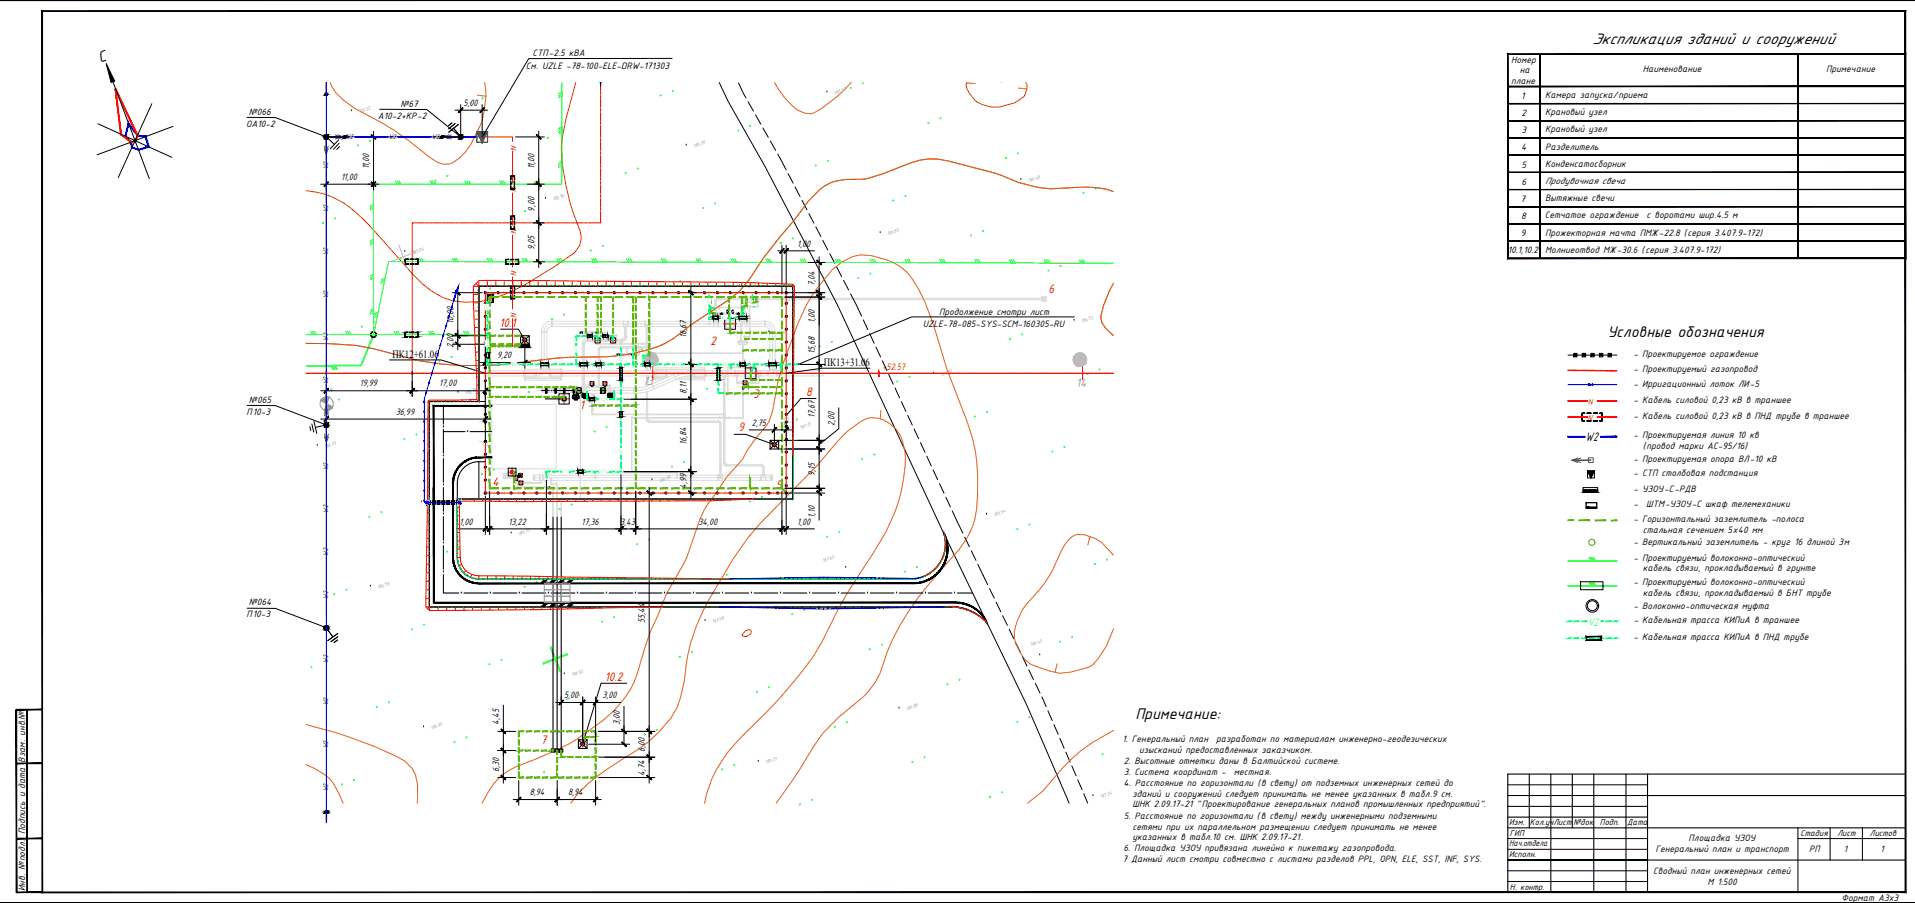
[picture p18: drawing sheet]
<svg xmlns="http://www.w3.org/2000/svg" width="891mm" height="420mm" viewBox="0 0 891 420" stroke-linecap="round" stroke-linejoin="round" font-family="sans-serif">
<defs><g id="words">
<g font-size="7.8">
<text x="741" y="21">Экспликация зданий и сооружений</text>
<text x="47" y="29" transform="rotate(-21 47 29)">C</text>
<text x="748" y="157">Условные обозначения</text>
<text x="528" y="335">Примечание:</text>
</g>
<text font-size="6.4" x="738" y="205">W2</text>
<g font-size="6.2" fill="#f00">
<text x="488" y="136">6</text>
<text x="232" y="152">10.1</text>
<text x="331" y="161">2</text>
<text x="350" y="185">3</text>
<text x="375" y="184">8</text>
<text x="270" y="190">1</text>
<text x="344" y="201">9</text>
<text x="229" y="226">4</text>
<text x="361" y="228">5</text>
<text x="282" y="317">10.2</text>
<text x="252" y="346">7</text>
</g>
<g font-size="6.2" fill="#989898">
<text x="299" y="179">13</text>
<text x="501" y="180">14</text>
</g>
<text font-size="5.9" fill="#0ff" x="739" y="291">V2</text>
<g font-size="5.2">
<text x="183" y="167">ПК12+61.06</text>
<text x="383" y="171">ПК13+31.06</text>
</g>
<g font-size="4.8">
<text x="216" y="49">5,00</text>
<text x="159" y="84">11,00</text>
<text x="172" y="79" transform="rotate(-90 172 79)">11,00</text>
<text x="249" y="79" transform="rotate(-90 249 79)">11,00</text>
<text x="249" y="98" transform="rotate(-90 249 98)">9,00</text>
<text x="249" y="116" transform="rotate(-90 249 116)">9,05</text>
<text x="371" y="115">1,00</text>
<text x="379" y="133" transform="rotate(-90 379 133)">7,04</text>
<text x="211" y="151" transform="rotate(-90 211 151)">10,00</text>
<text x="379" y="150" transform="rotate(-90 379 150)">1,00</text>
<text x="211" y="162" transform="rotate(-90 211 162)">2,00</text>
<text x="319" y="157" transform="rotate(-90 319 157)">16,67</text>
<text x="231" y="167">9,20</text>
<text x="379" y="165" transform="rotate(-90 379 165)">15,68</text>
<text x="167" y="180">19,99</text>
<text x="204" y="180">17,00</text>
<text x="319" y="183" transform="rotate(-90 319 183)">8,11</text>
<text x="184" y="193">36,99</text>
<text x="379" y="194" transform="rotate(-90 379 194)">17,67</text>
<text x="350" y="198">2,75</text>
<text x="388" y="198" transform="rotate(-90 388 198)">2,00</text>
<text x="319" y="207" transform="rotate(-90 319 207)">16,84</text>
<text x="379" y="221" transform="rotate(-90 379 221)">9,15</text>
<text x="319" y="227" transform="rotate(-90 319 227)">4,99</text>
<text x="214" y="244">1,00</text>
<text x="237" y="244">13,22</text>
<text x="271" y="244">17,36</text>
<text x="289" y="244">3,43</text>
<text x="325" y="244">34,00</text>
<text x="371" y="244">1,00</text>
<text x="379" y="241" transform="rotate(-90 379 241)">1,10</text>
<text x="300" y="290" transform="rotate(-90 300 290)">55,44</text>
<text x="262" y="325">5,00</text>
<text x="280" y="325">3,00</text>
<text x="232" y="337" transform="rotate(-90 232 337)">4,45</text>
<text x="288" y="337" transform="rotate(-90 288 337)">3,00</text>
<text x="300" y="350" transform="rotate(-90 300 350)">6,00</text>
<text x="232" y="359" transform="rotate(-90 232 359)">6,30</text>
<text x="300" y="361" transform="rotate(-90 300 361)">4,74</text>
<text x="247" y="370">8,94</text>
<text x="264" y="370">8,94</text>
<text x="842" y="396">РП</text>
<text x="858" y="396">1</text>
<text x="875" y="396">1</text>
</g>
<g font-size="4.7">
<text x="248" y="26">СТП-2.5 кВА</text>
<text x="703" y="29">Номер</text>
<text x="245" y="32">См. UZLE -78-100-ELE-DRW-171303</text>
<text x="707" y="34">на</text>
<text x="764" y="33">Наименование</text>
<text x="850" y="34">Примечание</text>
<text x="703" y="39">плане</text>
<text x="708" y="46">1</text>
<text x="719" y="46">Камера запуска/приема</text>
<text x="116" y="53">№066</text>
<text x="186" y="50">№67</text>
<text x="719" y="54">Крановый узел</text>
<text x="115" y="59">ОА10-2</text>
<text x="176" y="55">А10-2+КР-2</text>
<text x="708" y="54">2</text>
<text x="708" y="62">3</text>
<text x="719" y="62">Крановый узел</text>
<text x="708" y="70">4</text>
<text x="719" y="70">Разделитель</text>
<text x="719" y="78">Конденсатосборник</text>
<text x="708" y="78">5</text>
<text x="708" y="86">6</text>
<text x="719" y="86">Продувочная свеча</text>
<text x="708" y="94">7</text>
<text x="719" y="94">Вытяжные свечи</text>
<text x="719" y="102">Сетчатое ограждение</text>
<text x="766" y="102">с воротами шир.4.5 м</text>
<text x="708" y="102">8</text>
<text x="708" y="110">9</text>
<text x="719" y="110">Прожекторная мачта ПМЖ-22.8 (серия 3.407.9-172)</text>
<text x="702" y="118">10.1,10.2</text>
<text x="719" y="118">Молниеотвод МЖ-30.6 (серия 3.407.9-172)</text>
<text x="437" y="146">Продолжение смотри лист</text>
<text x="429" y="152">UZLE-78-085-SYS-SCM-160305-RU</text>
<text x="760" y="166">- Проектируемое ограждение</text>
<text x="760" y="173">- Проектируемый газопровод</text>
<text x="760" y="180">- Ирригационный лоток ЛИ-5</text>
<text x="116" y="187">№065</text>
<text x="760" y="187">- Кабель силовой 0,23 кВ в траншее</text>
<text x="115" y="193">П10-3</text>
<text x="760" y="195">- Кабель силовой 0,23 кВ в ПНД трубе в траншее</text>
<text x="760" y="204">- Проектируемая линия 10 кв</text>
<text x="764" y="209">(провод марки AC-95/16)</text>
<text x="760" y="215">- Проектируемая опора ВЛ-10 кВ</text>
<text x="760" y="221">- СТП столбовая подстанция</text>
<text x="760" y="229">- УЗОУ-С-РДВ</text>
<text x="760" y="236">-</text>
<text x="766" y="236">ШТМ-УЗОУ-С шкаф телемеханики</text>
<text x="760" y="243">- Горизонтальный заземлитель -полоса</text>
<text x="764" y="248">стальная сечением 5х40 мм</text>
<text x="760" y="254">- Вертикальный заземлитель - круг 16 длиной 3м</text>
<text x="760" y="261">- Проектируемый волоконно-оптический</text>
<text x="764" y="266">кабель связи, прокладываемый в грунте</text>
<text x="760" y="272">- Проектируемый волоконно-оптический</text>
<text x="116" y="282">№064</text>
<text x="764" y="277">кабель связи, прокладываемый в БНТ трубе</text>
<text x="115" y="287">П10-3</text>
<text x="760" y="283">- Волоконно-оптическая муфта</text>
<text x="760" y="290">- Кабельная трасса КИПиА в траншее</text>
<text x="760" y="298">- Кабельная трасса КИПиА в ПНД трубе</text>
<text x="522" y="345">1. Генеральный план</text>
<text x="566" y="345">разработан по материалам инженерно-геодезических</text>
<text x="530" y="350">изысканий предоставленных заказчиком.</text>
<text x="12" y="355" transform="rotate(-90 12 355)">Взам. инв.№</text>
<text x="523" y="355">2. Высотные отметки даны в Балтийской системе.</text>
<text x="523" y="366">4. Расстояние по горизонтали (в свету) от подземных инженерных сетей до</text>
<text x="523" y="360">3. Система координат -</text>
<text x="574" y="360">местная.</text>
<text x="527" y="371">зданий и сооружений следует принимать не менее указанных в табл.9 см.</text>
<text x="527" y="376">ШНК 2.09.17-21 &quot;Проектирование генеральных планов промышленных предприятий&quot;.</text>
<text x="523" y="381">5. Расстояние по горизонтали (в свету) между инженерными подземными</text>
<text x="12" y="388" transform="rotate(-90 12 388)">Подпись и дата</text>
<text x="527" y="386">сетями при их параллельном размещении следует принимать не менее</text>
<text x="523" y="396">6. Площадка УЗОУ привязана линейно к пикетажу газопровода.</text>
<text x="527" y="391">указанных в табл.10 см. ШНК 2.09.17-21.</text>
<text x="786" y="391">Площадка УЗОУ</text>
<text x="522" y="401">7 Данный лист смотри совместно с листами разделов PPL, OPN, ELE, SST, INF, SYS.</text>
<text x="770" y="396">Генеральный план и транспорт</text>
<text x="769" y="407">Сводный план инженерных сетей</text>
<text x="795" y="412">М 1:500</text>
<text x="12" y="415" transform="rotate(-90 12 415)">Инв. №подл.</text>
<text x="857" y="419">Формат A3х3</text>
</g>
<text font-size="4.7" fill="#f00" x="411" y="172" transform="rotate(-1 411 172)">+52.57</text>
<g font-size="4.5">
<text x="702" y="384">Изм.</text>
<text x="712" y="384">Кол.уч</text>
<text x="723" y="384">Лист</text>
<text x="732" y="384">№док</text>
<text x="744" y="384">Подп.</text>
<text x="757" y="384">Дата</text>
<text x="703" y="389">ГИП</text>
<text x="838" y="389">Стадия</text>
<text x="855" y="389">Лист</text>
<text x="870" y="389">Листов</text>
<text x="702" y="394">Нач.отдела</text>
<text x="702" y="399">Исполн.</text>
<text x="703" y="414">Н. контр.</text>
</g>
<g font-size="4.1" fill="#f00">
<text x="238" y="67" transform="rotate(90 238 67)">N</text>
<text x="238" y="87" transform="rotate(90 238 87)">N</text>
<text x="238" y="106" transform="rotate(90 238 106)">N</text>
<text x="238" y="126" transform="rotate(90 238 126)">N</text>
<text x="238" y="145" transform="rotate(90 238 145)">N</text>
<text x="742" y="186" transform="rotate(180 742 186)">N</text>
<text x="742" y="193" transform="rotate(180 742 193)">N</text>
</g>
<g font-size="3.6">
<text x="161" y="65" transform="rotate(1 161 65)">W2</text>
<text x="181" y="65" transform="rotate(1 181 65)">W2</text>
<text x="201" y="65" transform="rotate(1 201 65)">W2</text>
<text x="153" y="79" transform="rotate(-89 153 79)">W2</text>
<text x="153" y="99" transform="rotate(-89 153 99)">W2</text>
<text x="153" y="119" transform="rotate(-89 153 119)">W2</text>
<text x="153" y="139" transform="rotate(-89 153 139)">W2</text>
<text x="153" y="159" transform="rotate(-89 153 159)">W2</text>
<text x="153" y="179" transform="rotate(-89 153 179)">W2</text>
<text x="153" y="219" transform="rotate(-89 153 219)">W2</text>
<text x="153" y="239" transform="rotate(-89 153 239)">W2</text>
<text x="153" y="259" transform="rotate(-89 153 259)">W2</text>
<text x="153" y="279" transform="rotate(-89 153 279)">W2</text>
<text x="153" y="308" transform="rotate(-89 153 308)">W2</text>
<text x="153" y="328" transform="rotate(-89 153 328)">W2</text>
<text x="153" y="348" transform="rotate(-89 153 348)">W2</text>
<text x="153" y="368" transform="rotate(-89 153 368)">W2</text>
</g>
<g font-size="3.1" fill="#989898">
<text x="151" y="183" transform="rotate(-20 151 183)">С</text>
<text x="153" y="183" transform="rotate(-21 153 183)">-6</text>
</g>
<g font-size="2.8" fill="#0ff">
<text x="331" y="141" transform="rotate(-90 331 141)">V2</text>
<text x="227" y="144" transform="rotate(-90 227 144)">V2</text>
<text x="336" y="149">V2</text>
<text x="227" y="161" transform="rotate(-90 227 161)">V2</text>
<text x="269" y="164" transform="rotate(-90 269 164)">V2</text>
<text x="238" y="170">V2</text>
<text x="290" y="169" transform="rotate(-90 290 169)">V2</text>
<text x="314" y="170">V2</text>
<text x="336" y="170">V2</text>
<text x="279" y="187">V2</text>
<text x="290" y="211" transform="rotate(-90 290 211)">V2</text>
<text x="262" y="220">V2</text>
<text x="279" y="220">V2</text>
</g>
<g font-size="2.3" fill="#989898">
<text x="389" y="44" transform="rotate(-21 389 44)">186.53</text>
<text x="167" y="53" transform="rotate(-21 167 53)">185.52</text>
<text x="323" y="69" transform="rotate(-21 323 69)">186.20</text>
<text x="479" y="85" transform="rotate(-21 479 85)">186.48</text>
<text x="258" y="94" transform="rotate(-21 258 94)">185.90</text>
<text x="413" y="110" transform="rotate(-21 413 110)">186.85</text>
<text x="192" y="118" transform="rotate(-21 192 118)">185.94</text>
<text x="348" y="134" transform="rotate(-21 348 134)">186.48</text>
<text x="504" y="150" transform="rotate(-21 504 150)">186.53</text>
<text x="282" y="159" transform="rotate(-21 282 159)">186.39</text>
<text x="438" y="175" transform="rotate(-21 438 175)">187.10</text>
<text x="217" y="184" transform="rotate(-21 217 184)">186.71</text>
<text x="373" y="200" transform="rotate(-21 373 200)">187.15</text>
<text x="151" y="209" transform="rotate(-21 151 209)">186.73</text>
<text x="307" y="225" transform="rotate(-20 307 225)">186.90</text>
<text x="463" y="240" transform="rotate(-21 463 240)">186.94</text>
<text x="242" y="249" transform="rotate(-21 242 249)">186.75</text>
<text x="383" y="262" transform="rotate(-21 383 262)">187.65</text>
<text x="176" y="274" transform="rotate(-21 176 274)">186.58</text>
<text x="332" y="290" transform="rotate(-21 332 290)">187.58</text>
<text x="480" y="301" transform="rotate(-21 480 301)">186.45</text>
<text x="266" y="315" transform="rotate(-21 266 315)">186.62</text>
<text x="422" y="331" transform="rotate(-21 422 331)">186.88</text>
<text x="201" y="340" transform="rotate(-21 201 340)">186.92</text>
<text x="357" y="355" transform="rotate(-21 357 355)">187.27</text>
<text x="512" y="371" transform="rotate(-21 512 371)">187.24</text>
</g>
</g></defs>
<path d="M174 156l-6 14h-25M228 156v9M154 170l1 2M155 170l1 2M156 170l1 2M740 260l1 1M741 260v1M741 260l1 1M740 271l1 2M741 271v2M741 271l1 2" fill="none" stroke="#0f0" stroke-width=".8"/>
<!-- layer: SLOPE -->
<path d="M439 248a16 16 0 0 1-14 21h-202a10 10 0 0 1-10-10v-27h156v-99h-146v54h-23v95h245l8 3 6 4" fill="none" stroke="#000" stroke-width=".47"/>
<g fill="none" stroke="#dbdbdb" stroke-width=".47">
<path d="M221 137h2M222 132l1 1M222 139h1M222 135h1M223 131v2h-2M225 133h.1M226 136v9M227 131v2M227 136h7M229 133h.1M231 131v2M233 133h.1"/>
<path d="M235 131v2M235 136h6M237 133h.1M239 131v2M241 133h.1M242 136h7M243 131v2M245 133h.1M247 131v2M248 133h.1M250 136h6M250 131v2"/>
<path d="M252 133h.1M254 131v2M256 133h.1M257 136h6M258 131v2M260 133h.1M262 131v2M264 133h.1M264 136h7M266 131v2M268 133h.1M270 131v2"/>
<path d="M272 136h6M272 133h.1M274 131v2M276 133h.1M278 131v2M279 136h6M280 133h.1M282 131v2M284 133h.1M286 131v2M286 136h7M288 133h.1"/>
<path d="M290 131v2M292 133h.1M294 136h6M294 131v2M296 133h.1M298 131v2M300 133h.1M301 136h7M302 131v2M304 133h.1M306 131v2M308 133h.1"/>
<path d="M309 136h6M310 132v1M312 133h.1M314 132v1M316 133h.1M316 136h6M318 132v1M320 133h.1M321 132v1M323 136h7M323 133h.1M325 132v1"/>
<path d="M327 133h.1M329 132v1M331 136h6M331 133h.1M333 140h.1M333 140v6M333 132v1M333 140v2M334 139l-1 1M334 139h.1M334 139h12M334 139h33"/>
<path d="M335 133h.1M337 132v1M338 136h6M339 133h.1M341 132v1M343 133h.1M345 132v1M345 136h7M346 139h.1M346 139h1M346 140h.1M346 140h1"/>
<path d="M346 139v3M346 139v7M347 140h.1M347 139v3M347 139h.1M347 139h2M347 133h.1M349 132v1M349 139h.1M349 139h1M350 139h1M350 139h.1"/>
<path d="M350 139h-3M350 139h3M351 139h.1M351 139h1M351 133h.1M352 139h.1M352 139h1M353 139h.1M353 139v1M353 136h6M353 140v3M353 140h.1"/>
<path d="M353 139v4M353 139h14M353 132v1M355 133h.1M357 132v1M359 133h.1M360 136h6v4M361 132v1M363 133h.1M365 132v1M367 139h.1M367 133h.1"/>
<path d="M367 139h1M367 139h2M367 139h118M368 139h-1M368 139h.1M368 139h117M369 139h.1M369 139h116M369 132v1h1M369 137h.1M369 135h.1M369 133h.1"/>
<path d="M485 139v-1h2v2h-2v-1h1M485 139h.1M485 139h1M485 139v-1h2v2h-2v-1M485 138l1 1M486 139h.1M486 139l-1 1M486 139l1 1M487 138l-1 1M221 141h2M221 145h2M221 149h2"/>
<path d="M221 152h2M221 156h2M222 143h1M222 147h1M222 154h1M222 150h1M222 158h1M226 154v6M226 146v7M252 154h.1M252 154h2v16h-2M252 154h2h-2"/>
<path d="M252 154h2M252 154v16M253 154h.1M253 154v16M254 154h.1M257 152h-2l-1 2M257 149a5 5 0 0 0-5 5M257 151a4 4 0 0 0-4 3M257 152h.1M257 149h.1M257 149v3M257 151h.1"/>
<path d="M257 149v3h33v-3M257 149v3zM257 149h33M257 151h99M270 155h.1M270 155h8M271 155h.1M271 160h.1M271 160h1v10M271 160h1M271 160v15M271 155h1"/>
<path d="M271 154h.1M271 154v1M271 160v10M272 155h.1M272 160h.1M272 160h-1h1M272 155h1M273 155h-1M273 154h.1M273 155h.1M273 154v1M273 159l-1 1"/>
<path d="M273 158h-1l-1 2M273 158l-1 1-1 1M273 159h.1M273 158h.1M273 158v1M273 158h2M273 158v1h1v-1M273 158v1zM273 158h17M274 158v1v-1M274 158v1h1M274 155h.1"/>
<path d="M274 155h1M274 155h2M274 155v3M274 158h.1M275 155h.1M275 155l-1 3M275 158h2M275 155v3M275 155h1M275 159h.1M275 158h.1M275 159v-1v1"/>
<path d="M275 158v1h2v-1M275 158v1v-1M276 155h.1M276 154v1M276 154l1 1M276 154h.1M276 155h1M277 155h-1M277 155h.1M277 155h2M277 158h.1M277 159h.1"/>
<path d="M277 158v1zM277 158v1v-1M277 159h2M277 158h2M277 158v1M277 159h1M277 160h.1M277 160h24M277 160h1M278 158h-1M278 160h.1M278 158v1z"/>
<path d="M278 155h.1M278 158h.1M278 155h4M279 160h-1M279 160h.1M279 158h.1M279 159h.1M279 158l-1 1M279 158h3M279 158v1M279 155h.1M279 158v1z"/>
<path d="M279 158v1h2v-1M279 158v1v-1M279 155h-3M279 155h1M280 155h-1M280 154v1zM280 155h.1M280 155h1M281 158v1v-1M281 158v1h1M281 155h.1M281 155h1"/>
<path d="M282 155h.1M282 158h.1M282 155v3M282 158h2M282 159h.1M282 159v-1v1M282 158v1h2v-1M282 158v1v-1M284 158h.1M284 159h.1M284 158v1zM284 158v1v-1"/>
<path d="M284 159h2M284 158h2M284 158v1M285 159h.1M285 158v1M285 160h.1M285 158h.1M285 158l1 1zM285 160h1M286 160h.1M286 158h.1M286 159h.1"/>
<path d="M286 158v1M286 158h4M286 159h1M287 159h.1M287 158h.1M287 158v1zM287 158v1h3v-1M287 158v1v-1M288 160h1M289 160h.1M290 160h.1M290 160h-1"/>
<path d="M290 158h.1M290 159h.1M290 159v-1v1M290 149h2M290 149v3M290 152v-3v3M290 152h1M291 157h1M291 152h1M291 157h.1M291 157l-1 1M291 157v-5h1v5"/>
<path d="M291 157v1h-1M291 151v6M292 152h-1M292 152h.1M292 157h.1M292 157l-1 2h-1v-1v1M292 149v3zM292 151h.1M292 149v3h8v-3M292 152v-3v3M292 149h8M294 160h.1"/>
<path d="M294 160h1M295 160h.1M295 160h-1M299 160h.1M300 149h2M300 149v3M300 152v-3v3M300 152h1M300 160h.1M301 153h.1M301 152h.1M301 154h.1"/>
<path d="M301 153v1M301 152v1M301 151v18M301 154v7M301 154v11M301 152h1M302 149v3h30v-3v3M302 152h.1M302 149v3zM302 151h.1M302 149v3v-3M302 149h31"/>
<path d="M303 160h.1M303 160h-2h2M330 150v1zM330 151h.1M330 150h.1M330 150v1v-1M330 150v1M332 152v-3v3M332 152h2M332 146h.1M332 146h1M333 146h.1"/>
<path d="M333 146h-1M333 148h.1M333 150h.1M333 147v1M333 142v2M333 144h.1M333 142h.1M333 148v2M333 146v1M333 147h.1M333 144v2M333 143h.1"/>
<path d="M333 146v5M333 143v1M333 144v3M333 149h5M333 146h1M334 146h.1M334 146h-1M334 146h1M334 152h.1M334 149h.1M334 149v3zM334 151h.1"/>
<path d="M334 149v3h3v-3M334 149v3v-3M335 146h.1M335 143h.1M335 143v1M335 144h.1M335 142h.1M335 143h5M335 142v2M335 143h10M336 146h.1M337 146h.1"/>
<path d="M337 146h1M337 149h.1M337 152h.1M337 149v3zM337 149v3v-3M337 152h1M338 152h3M338 149h2h2M338 149v3M338 146h.1M338 152h1M339 146h.1"/>
<path d="M339 146h1M339 149h-1M339 146h-1M339 148h.1M339 148h1M339 150h1v1h-1zM339 150v1M340 148h.1M340 146h.1M340 151h.1M340 143h.1M340 143v5"/>
<path d="M340 146v2M340 143v3M340 143h5M340 146h1M340 150h1l-1 1M341 146h.1M341 149h.1M341 146h1M341 152h.1M342 146h.1M342 152h-1M342 149h4"/>
<path d="M342 152h14M342 149v3M342 152h.1M342 149h.1M342 149v3zM342 149v3v-3M343 146h.1M343 159h5M344 146h.1M344 158v2v-2l-1 1 1 1M344 158h3M344 158h1"/>
<path d="M345 142h.1M345 159h.1M345 143h.1M345 146h.1M345 146h-1M345 141h.1M345 157h.1M345 142v1M345 158h.1M345 146v11M345 141v18M345 143v3"/>
<path d="M345 157v1M345 158v1M345 146h1M345 149v3zM345 149v3v-3M346 159h.1M346 160h.1M346 160v1M346 159v12M346 146h.1M346 159v1M346 148h1"/>
<path d="M346 150h1M346 148h.1M346 147v1M346 147h1v1M346 146h1M346 143h.1M346 142h.1M346 143h1M346 142h1M346 141h-1M346 148v2M346 146v1h1"/>
<path d="M346 147h.1M346 147h1M346 150h.1M346 142v1zM346 157h.1M346 143v3M346 146h-13M346 157h1M346 146v5M346 159h1M346 157v1M346 158h.1"/>
<path d="M347 158h.1M347 159h.1M346 158v1M346 158h1M347 142h-1M347 157v2M347 159h-1M347 157h.1M347 157v1M347 157h-1M347 146h.1M347 146h-1"/>
<path d="M347 150h.1M347 148h.1M347 141h4h-4M347 147h.1M347 142h-1v1h1M347 142v1M347 143h.1M347 142h.1M347 148v2M347 143v3M347 146v1M347 149h9"/>
<path d="M347 141h.1M347 158l1 1-1 1M347 158v2v-2M347 152h.1M347 149h.1M347 149v3zM347 151h.1M347 149v3v-3M347 149v3M349 141h.1M349 157h.1M349 157h-3"/>
<path d="M349 143h.1M349 156v1M349 143v14M349 157h-2M349 143h4M350 141h.1M350 141h1M351 141h.1M353 143h.1M353 143h-4M356 152h1l1 2M356 151a4 4 0 0 1 3 3"/>
<path d="M356 149a5 5 0 0 1 5 5M356 149h.1M356 152h.1M356 152v-3v3M356 151h.1M356 149v3v-3M356 149v3M358 154h.1M358 154h3M358 154h3h-3h1M358 154v19M359 154h.1"/>
<path d="M359 154v20M359 154h2M361 154h.1M361 154v19M366 141v7M366 149v6M366 156v6M369 143h.1M369 155h.1M369 141h.1M369 151h.1M369 157h.1"/>
<path d="M369 159h.1M369 145h.1M369 149h.1M369 153h.1M369 147h.1M221 160h2M222 164h1M222 168h1M222 171h1M222 175h1M222 179h1M223 162h.1"/>
<path d="M223 166h.1M223 173h.1M223 170h.1M223 177h.1M226 176v6M226 168v7M226 161v6M226 175v-2h18v2M226 173v2M226 175h24M226 174h18M244 173h.1"/>
<path d="M244 175h.1M244 173v2zM244 173v2v-2M244 177h.1M244 175v1M244 176v-1v2M244 176h.1M244 172v1M244 173v-1v1M244 175v-2v2M244 172h.1M244 175v2h17v-2"/>
<path d="M244 177v-2v2M244 172v1h17v-1M244 172h17M244 173h18M244 175h17M244 176h17M245 173h4M245 175h4M249 173v2v-2M250 175h.1M250 173v2zM250 175v-2v2"/>
<path d="M250 174h.1M250 173v2v-2M251 173l-1 1M252 170h.1M252 170l-1 2M252 170h2M253 170v2M253 170h.1M253 173l-2 2h-1M254 170v2M254 170h.1M256 175h.1"/>
<path d="M256 175v-2v2h15M256 173v2zM257 173h4M257 175h4M261 172v1M261 175v2M261 173v2v-2M261 172h.1M261 177v-2v2M261 173v-1v1M261 176v1M261 175v1"/>
<path d="M262 175h.1M262 173h.1M262 173v2zM262 175v-2v2M262 174h9M268 180v4v-4M268 180h1M271 179h1M271 179l1 1M271 175h1M271 171h1M271 171h.1"/>
<path d="M271 170h.1M271 170h1M271 175h.1M271 176h.1M271 175v1h1M271 173h-9v2M271 176v3h1M271 176h1M271 180h.1M271 170v1M271 170l1 1M271 171v2"/>
<path d="M271 174v1M271 175v4M272 171h.1M272 171h-1M272 175h-1M272 175h.1M272 170h.1M272 175v1M272 179h.1M272 176v3h-1M272 170v5M272 180h.1"/>
<path d="M272 173h6M272 175h6M272 174h6M272 179h-1l1 1M272 179v1M274 179h.1M274 179v1M274 180h.1M274 180l-2 2M274 180h10M275 179l-1 1M275 179v1"/>
<path d="M275 179h1M275 180h1M276 179h.1M276 180h.1M276 179v1M278 160h-1M278 175h1M278 171h1M278 163h.1M278 176h.1M278 175v1h1M278 171h.1"/>
<path d="M278 179h.1M278 179h1M278 180h1M278 163h1v7h-1h1M278 179h1h-1M278 176h1M278 163h1M278 163v12M278 180h.1M278 160h1M279 170l-1 1M279 170v1"/>
<path d="M279 163h.1M279 176h.1M279 175h.1M279 170h.1M279 163v7M279 171v2M279 173v2M279 175v4M279 171h.1M279 175v1M279 179h.1M279 163h-1h1"/>
<path d="M279 176h-1v3h1M279 170v5M279 176v3M279 180h.1M279 173h25M279 175h31M279 174h25M279 180h-1h1M280 162h-1M280 161l-2 1M280 162h.1M280 161h.1"/>
<path d="M280 161v1M280 161v1h8M280 161v1zM280 161h8M280 162h21M281 179v1M281 179h1M281 180h1M282 179h.1M282 180h.1M282 179l-1 1M282 179v1"/>
<path d="M284 180h.1M284 179v1M284 179h.1M284 179h-10M284 180v2M287 165h.1M287 165h7M288 165h.1M288 162h.1M288 161v1M288 160h.1M288 162h2"/>
<path d="M288 161h2M288 161h1M289 165h.1M289 160h-1M289 161v1zM289 162h.1M289 161l1 1M289 160h1M290 165h.1M290 161v1M290 162h2M290 161h4"/>
<path d="M290 162h.1M290 161h.1M291 165h.1M291 162h.1M291 161v1M291 165h1M291 165h2M292 165h.1M292 162h.1M292 162v3M292 165h1M292 161v1"/>
<path d="M293 165h.1M293 166h.1M293 165v1M293 165h3M294 161h.1M294 162h.1M294 161v1zM294 161v1h-2M294 162v-1v1M294 162h1M294 161v1M294 161h1"/>
<path d="M294 161l1 1M294 165h.1M294 165h1M295 165h.1M295 161h.1M295 165h2M295 162h.1M295 161v1M295 161v1zM295 161v1h2v-1M295 162v-1v1M296 165h.1"/>
<path d="M296 165h1M297 165h-1M297 165h.1M297 161h.1M297 162h.1M297 161v1v-1M297 162v-1v1M297 165h1M297 162h1M297 162l1 3M297 162v3M298 165h.1"/>
<path d="M298 162v3M298 162h.1M298 162v-1v1M301 161h.1M301 162h.1M301 161v1M301 161v1h-3v-1v1M301 161v1zM301 177h.1M301 169h.1M301 172h.1M301 177v1"/>
<path d="M301 165v1M301 165h1l-1 1M301 166h.1M301 164h.1M301 178h.1M301 178v2M301 162v3M301 175v2M301 175h.1M301 165v1zM301 165h.1M301 168h.1"/>
<path d="M301 169v3M301 177v3M301 166v2M301 168v1M301 168v5M301 161h-6M301 169v4M303 164h.1M303 165h.1M303 166h.1M303 164v2M303 165v1"/>
<path d="M303 160v6M303 160v4M303 164h43M303 179l-3 1-4 1-17-1M303 179h.1M303 179l1 1v1v-1M303 179l1 1M304 180l-7 2h-47M304 173h1M304 175h.1M304 173v2zM304 173v2"/>
<path d="M304 175v-2v2M305 175v2M305 171v2M305 173v1M305 171h.1M305 172h23M305 173h.1M305 175h.1M305 177h3M305 176h5M305 174h23M305 173h23"/>
<path d="M305 171v1M305 175v-1v1M305 172v-1h23v1M305 172v-1v2M305 175v2v-2M305 174v-1h23v1M305 173v1v-1M305 172h5M305 172v1M305 172h4M309 175h.1M310 174v1"/>
<path d="M310 172h.1M310 175h.1M310 175v-1v1M311 175h-6v2M313 174l-10 5M313 174l1 1v2M314 175l-10 5M314 177h14M314 174h-1M314 177l-10 4M316 176h12M318 175h10"/>
<path d="M318 174l-4 1M321 173h-1M321 173h.1M322 173h.1M322 175h.1M322 174v1M323 175v-1v1M323 172h4M323 175h.1M327 175h.1M328 173v1M328 172v-1v2"/>
<path d="M328 175v2M328 175h-8l-6 2M328 175h.1M328 171v1v-1M328 175v2v-2M328 173v1v-1M328 172l-7 1M328 171v4M328 171v2M328 173h.1M328 173v2zM328 175v-2h8v2"/>
<path d="M328 175v-2v2M328 175h8M328 174h55M336 173h.1M336 175h2M336 173v2v-2h2v2M336 174h.1M336 175v-2v2M337 179h.1M337 176h.1M337 180h.1M337 179v1"/>
<path d="M337 176v3M337 175h.1M337 175v1M337 180v2M337 175v4M337 180v3M337 174v1M337 179v37M338 173v2zM338 175h5M339 171h.1M339 173h-1v2"/>
<path d="M339 171v13M339 173h5v2M339 171v12M339 171h11M340 173h1v1h-1zM340 173h.1M340 173v1M340 174h1h-1M340 174h.1M341 174h-1M342 173h.1M342 175h.1"/>
<path d="M342 173v2v-2M342 173v2M342 175v-2v2M343 178h.1M343 175h.1M343 175v3M343 178h3M343 174v4M343 175h4M343 178h1M344 175v-2h3v2M344 175v-2v2"/>
<path d="M344 178h.1M344 160h3M344 160h1M344 178h1M345 178h.1M345 178h-1M345 178h1M346 178h.1M346 164h.1M346 171h.1M346 161h.1M346 171h-7"/>
<path d="M346 162h.1M346 164v7M346 162v2M346 161v1M346 164h-43M346 179v1M346 179h.1M346 180h.1M346 178v16M346 178v1M346 178h2M346 160h1"/>
<path d="M347 178h.1M347 173h.1M347 175h.1M347 173v2zM347 175v-2v2M347 173l2-1 2 1M347 175l2 1 2-1M347 173v2M348 178h.1M348 175h.1M348 179h.1M348 178v1"/>
<path d="M348 172h.1M348 178h4M349 178h.1M349 171h.1M349 173h1v1h-1zM349 173l-1 1M349 174h.1M350 171h.1M350 173v1M350 178h.1M350 172h1M351 178h.1"/>
<path d="M351 175h-1M351 173h1M351 175h2M351 173v2M352 175h.1M352 173h.1M352 173v2zM352 175v-2h1v2M352 175v-2v2M352 178h.1M353 173h.1M353 175h.1"/>
<path d="M353 173v2v-2M353 174h.1M353 175v-2v2M353 173h1v2M353 178h.1M353 178h-1M353 178h-10M353 175v3M353 174v4M353 175h8M354 175v-2h4v2M354 175v-2v2"/>
<path d="M358 173h.1M358 175h.1M358 174h.1M358 175v-2v2M358 173v2M358 172h.1M358 173l1 1 2-1M358 172h3M358 172h3zM359 172h.1M361 172h.1M361 173h22v2h-22v-2"/>
<path d="M361 175h.1M361 173h.1M361 174h.1M361 173v2zM361 173v2M363 174v-1v1M363 173v1M363 174h.1M364 173l-1 1M364 173h-1v1M364 173v1h-1M364 174h-1"/>
<path d="M364 174h.1M366 163v7M366 171v6M366 178v6M369 165h.1M369 178h.1M369 163h.1M369 176h.1M369 172h.1M369 161h.1M369 168h.1M369 166h.1"/>
<path d="M369 170h.1M369 174h.1M199 191h1M199 199h1M199 195h1M199 186l1 1M200 189h.1M200 193h.1M200 197h.1M200 186l-1 1M202 187h.1M204 186v1"/>
<path d="M206 187h.1M206 199h.1M206 197v-8v12h20M206 200v11M207 186v1M209 187h.1M211 186v1M213 187h.1M215 186v1M217 187h.1M219 186v1M221 187h.1"/>
<path d="M222 186l1 1M222 183h1M223 181h.1M223 185h.1M223 196h6M225 196v-2h2v2M226 187h-26v69M226 183v6M226 190v4M226 196v9M229 189h-27v70M229 188h30v30h-30z"/>
<path d="M254 182v1l1-1M255 181h-1M258 182v1h1M259 181h-1M262 185h1v2h-1zM262 181h1M262 183h1M266 181h2v2h-2M268 184h1M269 184v-4v4M269 180h2M269 180h1"/>
<path d="M270 186h.1M270 187h.1M270 183v3M270 183h.1M270 183v49M270 187v45M270 186v1M271 180h1zM271 182h.1M271 182l-1 1M271 182h1M272 182h.1"/>
<path d="M272 182h-1M272 180h-1M272 180h6M275 189h1M275 191h.1M275 189h.1M275 191h1zM275 192h.1M275 192l1 1M275 190v1M275 190l1 1M275 190h.1"/>
<path d="M275 191h1M275 188v1M275 188h.1M275 188h1M275 183l1 5M275 192h1M276 183v9M276 192v1M276 191h.1M276 192h.1M276 190h.1M276 188v1"/>
<path d="M276 189h.1M276 188h.1M276 189v1M276 191v1M276 191h-1M276 189h-1M276 193h.1M276 193h61M278 180h1zM280 183h1M280 180h1M282 183v-3v3"/>
<path d="M282 183h-13h1M283 182v1h3M283 181v1zM283 182l-1 1M284 182h.1M286 181v2v-1M286 181v1v-1M286 182v1M294 195h.1M294 195v25M294 194v1M294 194h.1"/>
<path d="M294 194h42M294 194h41M294 194v26M295 180v1M295 181v2v-2M301 195h.1M301 195l1 2M301 182v11M301 193v2M301 195l1 1h32M301 195l1 1M302 196v1"/>
<path d="M302 197h.1M302 196h.1M302 196h32M302 197h32M304 181l-6 2h-12M304 181h.1M334 196v1M334 196l1 1M334 196h.1M334 197h.1M334 196l2 1M334 197h2h-1"/>
<path d="M335 197h.1M335 197h1zM335 194h.1M335 197v20M336 197h.1M336 197h-1v19h1M336 197v20M336 194h.1M337 193h.1M337 192h.1M337 182v2M337 182h.1"/>
<path d="M337 184h.1M337 184v8M337 193v23M337 183h.1M337 183v10M337 194h9M337 192v1M338 194h.1M339 183h.1M339 182v1M339 184h.1M339 182h.1"/>
<path d="M339 183v1M339 194h.1M339 194h7M346 182h.1M346 181h.1M346 194h.1M346 183h.1M346 182v1M346 183v11M363 196h6M363 199h6M365 199v2h2v-2"/>
<path d="M365 196v-2h2v2M366 185v9M369 182h.1M369 196h.1M369 180h.1M369 184h.1M369 188h.1M369 192h.1M369 200h.1M369 186h.1M369 190h.1M369 194h.1"/>
<path d="M369 198h.1M199 215h1M199 219h1M199 211h1M199 207h1M199 203h1M200 217h.1M200 201h.1M200 213h.1M200 209h.1M200 205h.1M206 212h.1"/>
<path d="M206 213v11M216 201h-10v75h127M218 201h.1M219 201h10M223 205h6M225 205v2h2v-2M226 213v6M226 215a10 10 0 0 0-13 10v34M226 207v5M229 213h-6a12 12 0 0 0-12 12v34a12 12 0 0 0 12 12h202a16 16 0 0 0 14-23M238 219l1 1zM238 220h1z"/>
<path d="M238 220h.1M238 219h.1M239 219v1zM239 219h.1M239 220h.1M239 219v1M239 220l2 1M240 220v4M240 220l-1-1v1v-1l1 1M240 220h.1M240 220h-2M277 220h.1"/>
<path d="M277 220h17M294 220h.1M294 220h2M296 220h.1M296 220h19M296 220v2M315 220h.1M335 218h.1M335 216h.1M335 216h1zM335 216h1h-1M335 216v2"/>
<path d="M335 218h1M335 217h1M335 217v4M336 218h.1M336 217v1h-1M336 216h.1M336 218h-1v3h1M336 218h-1h1M336 218v3M337 216h.1M337 216l1 1M337 216h1"/>
<path d="M338 216v1M338 216h16l1 1M338 217h.1M338 216h.1M338 216h16M338 217h16M354 216v1M354 216h.1M354 217h.1M354 216l2 1M354 217h2h-1M355 217h.1"/>
<path d="M355 217h1h-1M355 217v5M356 217h.1M356 217h-1v4h1M356 217v4M366 218v6M366 211v6M366 201v9M369 212l1-79-1-1-26-1-117-1-3 1-3 2 2 53h-22l-1 1-1 95 2 2 108-2M369 212h.1M369 210h.1M369 204h.1"/>
<path d="M369 208h.1M369 202h.1M369 206h.1M199 239h1M199 235h1M199 231h1M199 223h1M199 227h1M200 225h.1M200 221h.1M200 237h.1M200 233h.1"/>
<path d="M200 229h.1M200 227v55M202 227v53h243M206 226h.1M206 239h.1M206 227v11M213 232v27a10 10 0 0 0 10 10h192a26 26 0 0 0 16-1 16 16 0 0 0 8-20M213 232h156v-99h-146v54h-23v95h245l8 3 6 4M213 232h.1M213 236h.1M213 240h1M213 234h.1"/>
<path d="M213 238h.1M214 232v5a123 123 0 0 0 1 25 9 9 0 0 0 8 6l116 1a1236 1236 0 0 1 86 0l5-1M215 232h.1M217 232v1M219 232h.1M221 232v1M223 232h.1M225 232v1M226 220v9M227 232h.1M227 229h7M229 232v1"/>
<path d="M231 232h.1M232 232v1M234 220h.1M234 222h5zM234 220v2zM234 232h.1M235 220v2zM235 229h6M235 220v2M235 222h.1M235 220h.1M236 220v2z"/>
<path d="M236 232v1M236 220l1 2zM237 220v2zM237 220h2v2h-2zM238 220v2zM238 232h.1M239 220v2zM239 222h.1M239 220h-5M239 221h1zM239 223h.1M239 221l1 1"/>
<path d="M239 222h1M239 221h.1M239 224h.1M239 224l1 1M239 224h1M239 221h1M240 222h.1M239 223h1M239 220v1M239 222v2M240 224h.1M240 224v1"/>
<path d="M240 224h-1M240 221h.1M240 221l-1 1M240 222v-1v1M240 221v2zM240 223h.1M240 225h.1M240 225h1M240 225h12M240 222v1M240 232v1M241 225h.1"/>
<path d="M241 225h2M241 221v1M241 221h.1M241 222h.1M241 221h1M241 227h.1M241 222v2M241 225v2M241 221v4M241 227h16M241 224v1M241 224h.1"/>
<path d="M241 225h1M242 225h.1M242 221h.1M242 224v1M242 224h.1M242 229h7M242 221l-1 1M242 232h.1M243 225h.1M243 224h.1M243 224v1M243 225h1z"/>
<path d="M243 224h1zM244 224h.1M244 224v1M244 225h.1M244 225h1M244 232v1M245 225h.1M245 225h1M246 225h.1M246 225h1M246 232h.1M247 225h5"/>
<path d="M247 225h.1M248 222v1M248 232v1M248 221v1M248 224h8M248 222h6M249 221v2M249 221h.1M250 229h6M250 232h.1M251 221v2zM251 221h.1"/>
<path d="M252 225h.1M252 224l-1 1M252 224h.1M252 224l-1 1zM252 232v1M253 221h.1M253 221v2zM253 224h.1M254 222h1v1h-1zM254 222h.1M254 232h.1M255 222l-1 1"/>
<path d="M255 222h1M255 223h.1M256 232v1M256 225h.1M256 223h.1M256 222h.1M256 223v1M256 223l1 1M256 224h.1M256 222v1M256 222v3M256 224v1"/>
<path d="M256 225h3M256 222h79M257 224h-1M257 225h.1M257 225h2M257 229h6M257 227h.1M257 227v122M258 232h.1M259 225h.1M259 225h-3M259 225v124"/>
<path d="M260 232v1M261 232h.1M261 232v117M261 232h9M262 232h.1M264 232v1M264 229h7M266 232h.1M268 232v1M270 232h.1M272 229h6M272 232v1"/>
<path d="M274 232h.1M276 232v1M277 222h.1M277 220v2M277 220h38M278 232h.1M279 229h6M280 232v1M282 232h.1M284 232v1M286 232h.1M286 229h7"/>
<path d="M288 232v1M290 232h.1M292 232v1M293 232h.1M294 229h6M295 232v1M296 222h.1M297 232h.1M299 232v1M301 229h7M301 232h.1M303 232v1"/>
<path d="M305 232h.1M307 232v1M309 229h6M309 232h.1M311 232v1M313 232h.1M315 222h.1M315 220v2M315 232v1M316 229h6M317 232h.1M319 232v1"/>
<path d="M321 232h.1M323 232v1M323 229h7M325 232h.1M327 232v1M329 232h.1M331 229h6M331 232v1M333 232h.1M334 222v1M334 221v1M334 221v2"/>
<path d="M334 221h.1M334 222h.1M335 232v1M335 221h.1M335 222h.1M335 221v1M335 221h1h-1M335 221h-87v3v-2M335 222v1M335 223h.1M336 222l-1 1M336 222h-1"/>
<path d="M336 221h.1M336 221v1M336 221h19M336 222h23M336 221v2M337 232h.1M338 229h6M339 232v1M341 232h.1M343 232h.1M345 232h.1M345 229h7"/>
<path d="M347 232h.1M349 232h.1M351 232l-21 1h-117M351 232h.1M353 229h6M354 221v2zM354 221h.1M354 222h.1M355 221h1M356 221h3v3h-103M356 221h.1M356 221h-1"/>
<path d="M356 221v2zM359 221v2M359 221h.1M366 225v4h-6M199 259h1M199 255h1M199 251h1M199 247h1M199 243h1M200 257h.1M200 253h.1M200 249h.1"/>
<path d="M200 245h.1M200 241h.1M206 253h.1M206 240v11M206 254v11M213 259a10 10 0 0 0 10 10M213 259h1M213 244h1M213 248h1M213 252h1M213 256h1M213 242h.1"/>
<path d="M213 246h.1M213 250h.1M213 254h.1M213 257h.1M439 259h.1M439 248v1M439 248a16 16 0 0 1-14 21M439 249h.1M439 249a17 17 0 0 1-9 19M440 257h.1M440 255h.1M440 253h.1"/>
<path d="M199 278h1M199 274h1M199 270h1M199 266h1M199 263h1M200 276h.1M200 272h.1M200 268h.1M200 264h.1M200 261h.1M206 266h.1M206 267v9h7"/>
<path d="M213 261h.1M215 263h-1M215 276h.1M215 265h.1M216 276h11M217 266h-1M217 267v1M219 268v1M221 269h.1M223 269h202M223 268v1M225 269h.1"/>
<path d="M227 268v1M228 276h.1M229 269h.1M229 276h11M231 268v1M233 269h.1M235 268v1M237 269h.1M239 268v1M241 269h.1M242 276h.1M243 268v1"/>
<path d="M243 276h11M245 269h.1M247 268v1M249 269h.1M251 268v1M253 269h.1M255 269h.1M255 276h.1M256 276h11M257 269h.1M259 269h.1M261 269h.1"/>
<path d="M263 269h.1M265 269h.1M267 269h.1M269 276h.1M269 269h.1M270 276h11M271 269h.1M273 269h.1M275 269h.1M277 269h.1M279 269h.1M281 269h.1"/>
<path d="M282 276h.1M283 269h.1M283 276h11M285 269h.1M287 269h.1M289 269h.1M291 269h.1M293 269h.1M295 269h.1M296 276h.1M297 276h11M297 269h.1"/>
<path d="M299 269h.1M301 269h.1M303 269h.1M305 269h.1M307 269h.1M309 269h.1M309 276h.1M310 276h11M311 269h.1M313 269h.1M315 269h.1M317 269h.1"/>
<path d="M323 276h.1M324 276h11M336 276h.1M337 276h11M341 269h.1M345 269h.1M347 269h.1M349 269h.1M350 276h.1M351 276h11M351 269h.1M353 269h.1"/>
<path d="M355 269h.1M357 269h.1M359 269h.1M361 269h.1M363 269h.1M363 276h.1M364 276h11M365 269h.1M367 269h.1M369 269h.1M371 269h.1M373 269h.1"/>
<path d="M375 269h.1M377 276h.1M377 269h.1M378 276h11M379 269h.1M381 269h.1M383 269h.1M385 269h.1M387 269h.1M389 269h.1M390 276h.1M391 269h.1"/>
<path d="M391 276h11M393 269h.1M395 269h.1M397 269h.1M399 269h.1M401 269h.1M403 269h.1M404 276h.1M405 276h11M405 269h.1M407 269h.1M409 269h.1"/>
<path d="M411 269h.1M413 269h.1M415 269h.1M417 269h.1M417 276h.1M418 276h11M419 269h.1M421 269h.1M423 269h.1M425 269h.1M426 269h.1M427 269h.1"/>
<path d="M429 269h.1M430 268h.1M431 276h.1M432 267h.1M432 276h11M433 266h.1M435 265h.1M436 264h.1M437 262h.1M438 260h.1M444 276h.1M445 276h8"/>
<path d="M198 282h2v2M199 280h1M200 282h245M200 282l-1 1M202 282v1M204 282v2M206 282v1M208 282v2M210 282v1M212 282v2M214 282v1M216 282v2"/>
<path d="M218 282v1M220 282v2M222 282v1M224 282v2M226 282v1M228 282v2M230 282v1M232 282v2M234 282v1M236 282v2M238 282v1M240 282v2"/>
<path d="M242 282v1M244 282v1M246 282v1M248 282v1M250 282v1M252 282v1M254 282v1M256 282v1M258 282v1M260 282v1M262 282v1M264 282v1"/>
<path d="M266 282v1M268 282v1M270 282v1M272 282v1M274 282v1M276 282v1M278 282v1M280 282v1M282 282h.1M284 282v1M286 282h.1M288 282v1"/>
<path d="M290 282h.1M292 282v1M294 282h.1M296 282v1M298 282h.1M300 282v1M302 282h.1M304 282h.1M306 282h.1M308 282h.1M335 282l48 1 56-1M343 282v1"/>
<path d="M345 282v1M347 283h.1M349 282v1M351 283h.1M353 282v1M355 283h.1M357 282v1M359 283h.1M361 282v1M363 283h.1M365 282v1M367 283h.1"/>
<path d="M369 282v1M371 283h.1M373 282v1M375 283h.1M377 282v1M379 283h.1M381 282v1M383 283h.1M385 282v1M387 283h.1M389 282v1M391 283h.1"/>
<path d="M393 282v1M395 283h.1M397 282v1M399 283h.1M401 282v1M403 283h.1M405 282v1M407 283h.1M409 282v1M411 283h.1M413 282v1M415 283h.1"/>
<path d="M417 282v1M419 283h.1M421 282v1M423 283h.1M425 282v1M427 282v1M429 282v1M431 282v1M433 282v1M442 282h3a25 25 0 0 1 14 8M442 282h.1M443 282h.1"/>
<path d="M445 280a16 16 0 0 1 14 9M445 282h.1M445 282l8 3 6 4M445 282v1M446 283h.1M447 283h.1M448 283h.1M449 283v1M450 284h.1M451 284h.1M452 285h.1M453 285h.1"/>
<path d="M454 286h.1M455 286h.1M455 286v1M456 287h.1M457 288h.1M458 288h.1M458 289h.1M459 289h.1M257 349h.1M257 349l1 1M257 349v1M257 350h.1"/>
<path d="M257 348v2h1v-2h-1M257 349v1h1M257 349h1M258 350h.1M258 349h.1M259 349h.1M259 349v1M259 350h.1M259 348v2h1v-2h-1M259 349h1M259 349l1 1M260 349h.1"/>
<path d="M260 349h-1M260 350l-1-1v1h1M260 350h.1M261 349l1 1M261 349v1M261 350h.1M261 348h-1v2h2v-2h-1M261 349h.1M261 349l1 1-1-1M262 350h.1M262 349h-1"/>
<circle cx="227" cy="136" r=".5"/>
<circle cx="234" cy="136" r=".5"/>
<circle cx="242" cy="136" r=".5"/>
<circle cx="249" cy="136" r=".5"/>
<circle cx="256" cy="136" r=".5"/>
<circle cx="264" cy="136" r=".5"/>
<circle cx="271" cy="136" r=".5"/>
<circle cx="279" cy="136" r=".5"/>
<circle cx="286" cy="136" r=".5"/>
<circle cx="293" cy="136" r=".5"/>
<circle cx="301" cy="136" r=".5"/>
<circle cx="308" cy="136" r=".5"/>
<circle cx="315" cy="136" r=".5"/>
<circle cx="323" cy="136" r=".5"/>
<circle cx="330" cy="136" r=".5"/>
<circle cx="337" cy="136" r=".5"/>
<circle cx="345" cy="136" r=".5"/>
<circle cx="350" cy="139" r=".1"/>
<circle cx="352" cy="136" r=".5"/>
<circle cx="360" cy="136" r=".5"/>
<circle cx="226" cy="153" r=".5"/>
<circle cx="226" cy="146" r=".5"/>
<circle cx="273" cy="155" r=".1"/>
<circle cx="276" cy="155" r=".4"/>
<circle cx="276" cy="155" r=".1"/>
<circle cx="278" cy="159" r=".2"/>
<circle cx="278" cy="160" r=".1"/>
<circle cx="280" cy="155" r=".1"/>
<circle cx="285" cy="160" r=".1"/>
<circle cx="285" cy="159" r=".2"/>
<circle cx="289" cy="160" r=".1"/>
<circle cx="295" cy="160" r=".1"/>
<circle cx="333" cy="146" r=".2"/>
<circle cx="333" cy="143" r=".1"/>
<circle cx="335" cy="146" r=".1"/>
<circle cx="335" cy="143" r=".1"/>
<circle cx="340" cy="150" r=".3"/>
<circle cx="340" cy="148" r=".1"/>
<circle cx="340" cy="146" r=".1"/>
<circle cx="345" cy="146" r=".1"/>
<circle cx="346" cy="142" r=".1"/>
<circle cx="346" cy="146" r=".2"/>
<circle cx="347" cy="159" r=".1"/>
<circle cx="350" cy="141" r=".1"/>
<circle cx="366" cy="141" r=".5"/>
<circle cx="366" cy="155" r=".5"/>
<circle cx="366" cy="148" r=".5"/>
<circle cx="226" cy="175" r=".5"/>
<circle cx="226" cy="160" r=".5"/>
<circle cx="226" cy="168" r=".5"/>
<circle cx="289" cy="161" r=".1"/>
<circle cx="291" cy="165" r=".1"/>
<circle cx="293" cy="165" r=".1"/>
<circle cx="295" cy="161" r=".1"/>
<circle cx="296" cy="165" r=".4"/>
<circle cx="296" cy="165" r=".1"/>
<circle cx="301" cy="165" r=".1"/>
<circle cx="303" cy="165" r=".1"/>
<circle cx="344" cy="178" r=".4"/>
<circle cx="348" cy="178" r=".1"/>
<circle cx="349" cy="173" r=".3"/>
<circle cx="349" cy="171" r=".1"/>
<circle cx="349" cy="178" r=".1"/>
<circle cx="366" cy="177" r=".5"/>
<circle cx="366" cy="163" r=".5"/>
<circle cx="366" cy="170" r=".5"/>
<circle cx="226" cy="183" r=".5"/>
<circle cx="226" cy="190" r=".5"/>
<circle cx="272" cy="182" r=".2"/>
<circle cx="273" cy="182" r=".2"/>
<circle cx="275" cy="189" r=".1"/>
<circle cx="275" cy="191" r=".1"/>
<circle cx="283" cy="182" r=".2"/>
<circle cx="284" cy="182" r=".2"/>
<circle cx="285" cy="182" r=".2"/>
<circle cx="337" cy="183" r=".1"/>
<circle cx="339" cy="183" r=".1"/>
<circle cx="346" cy="182" r=".1"/>
<circle cx="366" cy="185" r=".5"/>
<circle cx="226" cy="220" r=".5"/>
<circle cx="226" cy="212" r=".5"/>
<circle cx="366" cy="218" r=".5"/>
<circle cx="366" cy="210" r=".5"/>
<circle cx="227" cy="229" r=".5"/>
<circle cx="234" cy="229" r=".5"/>
<circle cx="241" cy="225" r=".4"/>
<circle cx="242" cy="229" r=".5"/>
<circle cx="244" cy="225" r=".1"/>
<circle cx="245" cy="225" r=".1"/>
<circle cx="249" cy="229" r=".5"/>
<circle cx="254" cy="222" r=".2"/>
<circle cx="256" cy="224" r=".1"/>
<circle cx="256" cy="229" r=".5"/>
<circle cx="264" cy="229" r=".5"/>
<circle cx="271" cy="229" r=".5"/>
<circle cx="279" cy="229" r=".5"/>
<circle cx="286" cy="229" r=".5"/>
<circle cx="293" cy="229" r=".5"/>
<circle cx="301" cy="229" r=".5"/>
<circle cx="308" cy="229" r=".5"/>
<circle cx="315" cy="229" r=".5"/>
<circle cx="323" cy="229" r=".5"/>
<circle cx="330" cy="229" r=".5"/>
<circle cx="337" cy="229" r=".5"/>
<circle cx="345" cy="229" r=".5"/>
<circle cx="352" cy="229" r=".5"/>
<circle cx="360" cy="229" r=".5"/>
<circle cx="366" cy="225" r=".5"/>
</g>
<!-- layer: Equipment -->
<g fill="none" stroke="#dbdbdb" stroke-width=".47">
<path d="M252 182h.1M252 182h6h-4M252 181h.1M252 182h1zM252 182l15-1v1h-15M253 181h-1M253 182h1M253 182h-1M253 181h1M253 181v1M253 182h.1M253 181h.1"/>
<path d="M254 186h.1M254 182h.1M254 185v1M254 181v1M254 181h.1M254 182h1M254 181h2M254 182h2M255 182h.1M255 182h-1M255 182h12M255 181v1"/>
<path d="M255 182h1zM255 181h.1M256 182h.1M256 182h1zM256 182h1M256 186h.1M256 181h1M257 182h.1M257 181v1M257 182h9zM257 181h.1M258 181v1"/>
<path d="M258 183h9M258 181h-4M258 181h5M258 181h-6v1M258 181h1M259 181h.1M259 181v1M259 182h.1M259 186h.1M259 185h.1M259 185h2M259 186h2"/>
<path d="M260 181v1M261 181v1M261 181h.1M261 182h.1M261 185h.1M261 185h2v1h-2M261 186h.1M261 185h1M261 186h1M262 186h.1M262 185h.1M262 186v1l1-1"/>
<path d="M262 181v1M262 186h1M262 185h1M262 185v1M262 181h1M263 185h-1M263 186h.1M263 185h.1M263 186h-1M263 181v1M263 185v1M263 182h.1"/>
<path d="M263 181h.1M263 185h-9l9 1M263 181h4M263 181h2h-2zM264 181v1M264 181h1M265 182h.1M265 181v1M265 181h.1M265 182l2 1zM265 181h2zM266 181h.1"/>
<path d="M266 181v1M266 182h.1M266 182h1M266 182h1zM267 182h.1M267 185h.1M267 184h.1M267 181v1M267 184v1zM267 184h2zM267 185v1h2v-1M267 184v1"/>
<path d="M267 184h2M267 182h-1h1M267 186h2zM267 185v1M267 185h2M267 185v1h2M267 186h.1M268 184h.1M268 184h1M269 184h-1M269 185v1M269 184h.1"/>
<path d="M269 185h.1M269 186h.1M269 184v1M269 184h-2v1h2M269 184v1zM271 184h.1M271 185h.1M271 183v2zM271 183h2zM271 183h.1M271 185h1h1M271 183h2"/>
<path d="M271 183v2M272 185h1zM272 185h.1M272 185h-1h2M272 185h1M273 184h.1M273 185h.1M273 183h-2v2h2M273 183h1M273 183v2M274 184h.1M274 183v2z"/>
<path d="M274 185h-1M274 185h.1M274 183v2M283 184h.1M283 185h.1M283 183v1M283 183v2zM283 184v1M283 183h.1M283 183v2M283 183h2zM283 185h1h1"/>
<path d="M283 183h2h-2v2h2M283 183h2M284 185h1zM284 185h.1M284 185h-1h2M284 185h1M285 184h.1M285 183h.1M285 185h.1M285 183v1M285 183v2M285 183v2z"/>
<path d="M286 184h.1M286 185h.1"/>
</g>
<!-- layer: Center -->
<g fill="none" stroke="#000" stroke-width=".47">
<path d="M358 154h.1M276 178v1M252 182h15M254 186h9M254 181h.1M254 182h.1M263 185v2M267 185h2M268 184v2M271 184h3M272 183v3M283 184h3"/>
<path d="M284 183v2M256 227h.1"/>
</g>
<path d="M269 182h.1" fill="none" stroke="#fafafa" stroke-width=".47"/>
<path d="M409 174v1zM409 174v1zM409 172v2zM409 172v2z" fill="#f00" stroke="#f00" stroke-width=".47"/>
<g fill="#989898" stroke="#989898" stroke-width=".47">
<path d="M150 186l2-1z"/>
<path d="M152 191h1z"/>
<path d="M152 191l2-1z"/>
<path d="M151 185h1zM150 185h2z"/>
<path d="M150 185h2zM150 185h2z"/>
<path d="M150 185h2zM150 186l2-1zM150 186l2-1z"/>
<path d="M150 186l3-1zM150 186l3-1-3 1zM150 186l3-1zM150 186l3-1z"/>
<path d="M150 186l3-1zM150 186l3-1-4 1zM149 186l3 2 1-3z"/>
<path d="M149 186l4-1zM149 186l4-1z"/>
<path d="M152 188l3 1-4 2zM151 191l4-2zM151 191l4-2z"/>
<path d="M151 191l4-2zM151 191l3-1z"/>
<path d="M151 191l3-1zM151 191l3-1z"/>
<path d="M151 191l3-1zM151 191l3-1z"/>
<path d="M152 191l2-1zM152 191l2-1z"/>
<path d="M152 191l2-1zM152 191l2-1zM152 191l2-1zM152 191l2-1z"/>
</g>
<g fill="none" stroke="#989898" stroke-width=".47">
<path d="M149 186l6 3M153 185l-2 6"/>
<circle cx="152" cy="188" r="3"/>
</g>
<!-- layer: 0 -->
<g fill="#bababa" stroke="#bababa" stroke-width=".47">
<path d="M302 165v-1z"/>
<path d="M303 170h2z"/>
<path d="M501 165l1-1z"/>
<path d="M503 170h1z"/>
<path d="M302 165l1-1zM301 165l2-1z"/>
<path d="M301 165l2-1zM301 165l2-1-2 1z"/>
<path d="M301 165l3-1zM301 165l3-1-4 2z"/>
<path d="M300 166l4-1zM300 166l4-1-4 1z"/>
<path d="M300 166l5-1zM300 166l5-1-5 2z"/>
<path d="M300 167l5-2zM300 167l5-2-5 2z"/>
<path d="M300 167l6-2h-1zM300 167l6-2-6 3z"/>
<path d="M300 168l6-2v-1zM300 168l6-2-6 2z"/>
<path d="M300 168l6-2zM300 168l6-2-6 2z"/>
<path d="M300 168l6-1v-1zM300 168l6-1-6 2z"/>
<path d="M300 169l6-2zM300 169l6-2-5 2z"/>
<path d="M301 169l5-1v-1zM301 169l5-1-5 2z"/>
<path d="M301 170l5-2zM301 170l5-2z"/>
<path d="M301 170l5-2zM301 170l5-1z"/>
<path d="M302 170l4-1zM302 170l4-1z"/>
<path d="M302 170l4-1zM302 170l3-1z"/>
<path d="M303 170l2-1zM303 170h2z"/>
<path d="M303 170h2zM304 170h1z"/>
<path d="M501 165l1-1zM501 165l1-1z"/>
<path d="M501 165l2-1zM501 165l2-1-3 1z"/>
<path d="M500 165l3-1zM500 165l3-1-3 2z"/>
<path d="M500 166l4-1zM500 166l4-1-4 1z"/>
<path d="M500 166l4-1zM500 166l4-1-5 2z"/>
<path d="M499 167l6-2h-1zM499 167l6-2-6 2z"/>
<path d="M499 167l6-2zM499 167l6-2-6 3z"/>
<path d="M499 168l6-2v-1zM499 168l6-2-6 2z"/>
<path d="M499 168l6-2zM499 168l6-2-5 2z"/>
<path d="M500 168l6-1-1-1zM500 168l6-1-6 2z"/>
<path d="M500 169l6-2zM500 169l6-2-6 2z"/>
<path d="M500 169l6-1v-1zM500 169l6-1-6 2z"/>
<path d="M500 170l6-2zM500 170l6-2z"/>
<path d="M501 170l5-2zM501 170l4-1z"/>
<path d="M501 170l4-1zM501 170l4-1z"/>
<path d="M502 170l3-1zM502 170l3-1z"/>
<path d="M502 170l3-1zM502 170h2z"/>
<path d="M503 170h1zM503 170h1z"/>
</g>
<!-- layer: Derevya -->
<g fill="none" stroke="#0f0" stroke-width=".47">
<circle cx="402" cy="39" r=".2"/>
<circle cx="219" cy="48" r=".2"/>
<circle cx="225" cy="46" r=".2"/>
<circle cx="307" cy="44" r=".2"/>
<circle cx="313" cy="42" r=".2"/>
<circle cx="349" cy="59" r=".2"/>
<circle cx="396" cy="41" r=".2"/>
<circle cx="432" cy="57" r=".2"/>
<circle cx="438" cy="55" r=".2"/>
<circle cx="167" cy="68" r=".2"/>
<circle cx="172" cy="66" r=".2"/>
<circle cx="255" cy="64" r=".2"/>
<circle cx="261" cy="62" r=".2"/>
<circle cx="297" cy="78" r=".2"/>
<circle cx="344" cy="61" r=".2"/>
<circle cx="380" cy="77" r=".2"/>
<circle cx="385" cy="75" r=".2"/>
<circle cx="468" cy="73" r=".2"/>
<circle cx="474" cy="71" r=".2"/>
<circle cx="203" cy="84" r=".2"/>
<circle cx="208" cy="82" r=".2"/>
<circle cx="244" cy="98" r=".2"/>
<circle cx="291" cy="80" r=".2"/>
<circle cx="327" cy="97" r=".2"/>
<circle cx="333" cy="95" r=".2"/>
<circle cx="416" cy="93" r=".2"/>
<circle cx="421" cy="91" r=".2"/>
<circle cx="504" cy="90" r=".2"/>
<circle cx="510" cy="88" r=".2"/>
<circle cx="150" cy="104" r=".2"/>
<circle cx="156" cy="102" r=".2"/>
<circle cx="192" cy="118" r=".2"/>
<circle cx="239" cy="100" r=".2"/>
<circle cx="275" cy="117" r=".2"/>
<circle cx="280" cy="114" r=".2"/>
<circle cx="363" cy="113" r=".2"/>
<circle cx="369" cy="111" r=".2"/>
<circle cx="452" cy="110" r=".2"/>
<circle cx="457" cy="107" r=".2"/>
<circle cx="186" cy="120" r=".2"/>
<circle cx="222" cy="136" r=".2"/>
<circle cx="228" cy="134" r=".2"/>
<circle cx="311" cy="133" r=".2"/>
<circle cx="317" cy="131" r=".2"/>
<circle cx="399" cy="129" r=".2"/>
<circle cx="405" cy="127" r=".2"/>
<circle cx="488" cy="126" r=".2"/>
<circle cx="494" cy="124" r=".2"/>
<circle cx="168" cy="152" r=".2"/>
<circle cx="174" cy="150" r=".2"/>
<circle cx="257" cy="148" r=".2"/>
<circle cx="262" cy="146" r=".2"/>
<circle cx="345" cy="145" r=".2"/>
<circle cx="351" cy="143" r=".2"/>
<circle cx="387" cy="159" r=".2"/>
<circle cx="470" cy="158" r=".2"/>
<circle cx="476" cy="156" r=".2"/>
<circle cx="204" cy="168" r=".2"/>
<circle cx="210" cy="166" r=".2"/>
<circle cx="293" cy="165" r=".2"/>
<circle cx="299" cy="163" r=".2"/>
<circle cx="335" cy="179" r=".2"/>
<circle cx="381" cy="161" r=".2"/>
<circle cx="418" cy="178" r=".2"/>
<circle cx="423" cy="175" r=".2"/>
<circle cx="506" cy="174" r=".2"/>
<circle cx="512" cy="172" r=".2"/>
<circle cx="152" cy="188" r=".2"/>
<circle cx="158" cy="186" r=".2"/>
<circle cx="241" cy="185" r=".2"/>
<circle cx="246" cy="182" r=".2"/>
<circle cx="282" cy="199" r=".2"/>
<circle cx="329" cy="181" r=".2"/>
<circle cx="365" cy="197" r=".2"/>
<circle cx="371" cy="195" r=".2"/>
<circle cx="454" cy="194" r=".2"/>
<circle cx="459" cy="192" r=".2"/>
<circle cx="188" cy="204" r=".2"/>
<circle cx="194" cy="202" r=".2"/>
<circle cx="230" cy="219" r=".2"/>
<circle cx="277" cy="201" r=".2"/>
<circle cx="313" cy="217" r=".2"/>
<circle cx="318" cy="215" r=".2"/>
<circle cx="401" cy="214" r=".2"/>
<circle cx="407" cy="211" r=".2"/>
<circle cx="490" cy="210" r=".2"/>
<circle cx="495" cy="208" r=".2"/>
<circle cx="177" cy="238" r=".2"/>
<circle cx="224" cy="221" r=".2"/>
<circle cx="260" cy="237" r=".2"/>
<circle cx="266" cy="235" r=".2"/>
<circle cx="349" cy="233" r=".2"/>
<circle cx="354" cy="231" r=".2"/>
<circle cx="172" cy="240" r=".2"/>
<circle cx="208" cy="257" r=".2"/>
<circle cx="214" cy="255" r=".2"/>
<circle cx="296" cy="253" r=".2"/>
<circle cx="302" cy="251" r=".2"/>
<circle cx="385" cy="250" r=".2"/>
<circle cx="391" cy="248" r=".2"/>
<circle cx="473" cy="246" r=".2"/>
<circle cx="479" cy="244" r=".2"/>
<circle cx="156" cy="277" r=".2"/>
<circle cx="161" cy="274" r=".2"/>
<circle cx="244" cy="273" r=".2"/>
<circle cx="250" cy="271" r=".2"/>
<circle cx="333" cy="270" r=".2"/>
<circle cx="338" cy="267" r=".2"/>
<circle cx="421" cy="266" r=".2"/>
<circle cx="427" cy="264" r=".2"/>
<circle cx="510" cy="262" r=".2"/>
<circle cx="515" cy="260" r=".2"/>
<circle cx="192" cy="293" r=".2"/>
<circle cx="197" cy="291" r=".2"/>
<circle cx="280" cy="289" r=".2"/>
<circle cx="286" cy="287" r=".2"/>
<circle cx="369" cy="286" r=".2"/>
<circle cx="374" cy="284" r=".2"/>
<circle cx="410" cy="300" r=".2"/>
<circle cx="493" cy="299" r=".2"/>
<circle cx="499" cy="296" r=".2"/>
<circle cx="145" cy="310" r=".2"/>
<circle cx="228" cy="309" r=".2"/>
<circle cx="233" cy="307" r=".2"/>
<circle cx="316" cy="306" r=".2"/>
<circle cx="322" cy="303" r=".2"/>
<circle cx="358" cy="320" r=".2"/>
<circle cx="405" cy="302" r=".2"/>
<circle cx="441" cy="318" r=".2"/>
<circle cx="446" cy="316" r=".2"/>
<circle cx="175" cy="329" r=".2"/>
<circle cx="181" cy="327" r=".2"/>
<circle cx="264" cy="325" r=".2"/>
<circle cx="269" cy="323" r=".2"/>
<circle cx="306" cy="340" r=".2"/>
<circle cx="352" cy="322" r=".2"/>
<circle cx="388" cy="338" r=".2"/>
<circle cx="394" cy="336" r=".2"/>
<circle cx="473" cy="336" r=".2"/>
<circle cx="479" cy="334" r=".2"/>
<circle cx="211" cy="345" r=".2"/>
<circle cx="217" cy="343" r=".2"/>
<circle cx="253" cy="359" r=".2"/>
<circle cx="300" cy="342" r=".2"/>
<circle cx="336" cy="358" r=".2"/>
<circle cx="342" cy="356" r=".2"/>
<circle cx="425" cy="354" r=".2"/>
<circle cx="430" cy="352" r=".2"/>
<circle cx="513" cy="351" r=".2"/>
<circle cx="159" cy="365" r=".2"/>
<circle cx="165" cy="363" r=".2"/>
<circle cx="248" cy="362" r=".2"/>
<circle cx="372" cy="374" r=".2"/>
<circle cx="378" cy="372" r=".2"/>
<circle cx="461" cy="371" r=".2"/>
<circle cx="466" cy="369" r=".2"/>
</g>
<path d="M450 39h4M222 44l4 1M474 41h4M410 191v4M507 250l-1 4M492 309l-1 4" fill="none" stroke="#dd6e00" stroke-width=".47"/>
<g fill="none" stroke="#000" stroke-width=".47">
<path d="M335 38l4 9 17 31 34 64 48 104 40 82 20 46M344 39l3 7M348 47l3 5M352 53l2 5M355 60l3 4M358 66l3 4M362 72l4 7M367 81l2 4M370 87l2 4M373 93l2 5M376 99l3 5M380 106l2 4"/>
<path d="M383 112l2 4M386 118l2 4M389 124l3 5M393 130l2 5M396 137l5 10M402 149l2 4M405 155l2 5M408 162l2 4M411 168l2 4M414 174l2 5M417 181l2 4M419 187l3 4"/>
<path d="M422 193l3 5M425 200l2 4M428 206l2 4M431 212l2 5M434 219l2 4M437 225l2 5M440 231l2 5M443 238l5 10M449 250l2 4M452 256l2 5M455 263l5 9M460 274l3 4"/>
<path d="M464 280l2 5M467 286l2 5M470 293l2 4M473 299l2 5M476 305l2 5M479 312l2 4M482 318l2 4M485 324l2 5M488 331l2 4M490 337l2 5M493 344l2 4M496 350l2 5"/>
<path d="M499 356l2 5M502 363l2 4M504 369l2 5"/>
</g>
<path d="M268 38l-5 17a55 55 0 0 0 0 32l4 13a16 16 0 0 1 3 14l-2 3a120 120 0 0 1-44 23 33 33 0 0 1-32-13l-20-22a44 44 0 0 0-30-16M450 38a12 12 0 0 0 12 12h3l7-2 5-3 1-4v-1l-1-2M347 293h2v2l-2 1h-1l-1-1z" fill="none" stroke="#dd3700" stroke-width=".47"/>
<path d="M154 38a21 21 0 0 0 11 12 147 147 0 0 1 35 23 9 9 0 0 0 14 1 40 40 0 0 0 12-36M360 38a41 41 0 0 0 11 13 9 9 0 0 0 11-1l7-5 7-7M518 89a38 38 0 0 0-16-2 57 57 0 0 1-36-5l-25-7a28 28 0 0 0-17 1l-21 7a38 38 0 0 0-19 4l-8 7-21 26-6 10-5 6-5 4-17 11a54 54 0 0 1-33 14l-30 2a161 161 0 0 1-85-5l-8-1-24-1M518 132a42 42 0 0 0-6 16 13 13 0 0 0 6 8M518 258a20 20 0 0 0-17-9 13 13 0 0 0-7 7 65 65 0 0 1-16 25 22 22 0 0 0-5 19 15 15 0 0 0 11 11 25 25 0 0 0 24-2 41 41 0 0 0 10-16M142 337a206 206 0 0 1 46 17 17 17 0 0 1 6 18v2M518 340a86 86 0 0 0-33 28l-7 6M142 356a24 24 0 0 1 18 18M224 374a32 32 0 0 1 16-17l9-4a97 97 0 0 0 42-28 57 57 0 0 0 9-25l10-24 9-16 9-23 10-15 8-8 6-10 4-6 2-2 1-5a143 143 0 0 1 21-57 30 30 0 0 1 20-15 29 29 0 0 1 28 16 188 188 0 0 1 13 36l9 26a85 85 0 0 1 3 48l-3 5-4 6a164 164 0 0 0-31 42l-2 6a38 38 0 0 1-11 20 86 86 0 0 0-30 35l-11 15M266 374a60 60 0 0 1 18-17 80 80 0 0 0 28-23 50 50 0 0 0 7-25 84 84 0 0 1 11-30l11-19 7-10 6-7 27-27a66 66 0 0 1 20-20 13 13 0 0 1 19 8 53 53 0 0 1-4 34l-4 10-6 9a252 252 0 0 0-24 42 190 190 0 0 1-37 44 57 57 0 0 0-17 31" fill="none" stroke="#dd6e00" stroke-width=".47"/>
<g fill="none" stroke="#000" stroke-width=".47">
<path d="M164 52h.1M385 43h.1M319 68h.1M254 92h.1M475 84h.1M188 117h.1M410 108h.1M344 133h.1M279 158h.1M500 149h.1M434 174h.1M213 182h.1"/>
<path d="M369 199h.1M148 207h.1M303 223h.1M459 239h.1M238 248h.1M172 273h.1M394 264h.1M328 289h.1M263 313h.1M484 305h.1M197 338h.1M418 329h.1"/>
<path d="M353 354h.1M509 370h.1"/>
</g>
<path d="M304 171v6M504 171v6" fill="none" stroke="#f00" stroke-width=".47"/>
<!-- layer: C-ROAD-LINE -->
<g fill="none" stroke="#f00" stroke-width=".47">
<path d="M279 39v1M279 40h.1M279 41v1M279 42h.1M279 43v1M279 44h.1M279 45v1M279 46h.1M279 47v1M279 48h.1M279 49v1M279 50h.1"/>
<path d="M279 51v1M279 52h.1M279 53v1M279 54h.1M279 55v1M279 56h.1M279 57v1M279 58h.1M279 59v1M279 60h.1M279 61v1M279 62h.1"/>
<path d="M279 63v1M279 64h.1M279 65v1M279 66h.1M279 67v1M279 68h.1M279 69v1M279 70h.1M279 71v1M279 72h.1M279 73v1M279 74h.1"/>
<path d="M279 75v1M279 76h.1M279 77v1M279 78h.1M279 79v1M279 80h.1M279 81v1M279 82h.1M279 83v1M279 84h.1M279 85v1M279 86h.1"/>
<path d="M279 87v1M279 88h.1M279 89v1M279 90h.1M279 91v1M279 92h.1M279 93v1M279 94h.1M279 95v1M279 96h.1M279 97v1M279 98h.1"/>
<path d="M279 99v1M192 105h.1M192 105v1M192 107h.1M192 107v1M192 109h.1M192 109v1M192 111h.1M192 111v1M192 113h.1M192 113v1M192 115h.1"/>
<path d="M192 115v1M192 117h.1M192 117v1M192 119h.1M192 119v1M193 104h-1M194 104h.1M194 104h1M196 104h.1M196 104h1M198 104h.1M198 104h1"/>
<path d="M200 104h.1M200 104h1M202 104h.1M202 104h1M204 104h.1M204 104h1M206 104h.1M206 104h1M208 104h.1M208 104h1M210 104h.1M210 104h1"/>
<path d="M212 104h.1M212 104h1M214 104h.1M214 104h1M216 104h.1M216 104h1M218 104h.1M218 104h1M220 104h.1M220 104h1M222 104h.1M222 104h1"/>
<path d="M224 104h.1M224 104h1M226 104h.1M226 104h1M228 104h.1M228 104h1M230 104h.1M230 104h1M232 104h.1M232 104h1M234 104h.1M234 104h1"/>
<path d="M236 104h.1M236 104h1M238 104h.1M238 104h1M240 104h.1M240 104h1M242 104h.1M242 104h1M244 104h.1M244 104h1M246 104h.1M246 104h1"/>
<path d="M248 104h.1M248 104h1M250 104h.1M250 104h1M252 104h.1M252 104h1M254 104h.1M254 104h1M256 104h.1M256 104h1M258 104h.1M258 104h1"/>
<path d="M260 104h.1M260 104h1M262 104h.1M262 104h1M264 104h.1M264 104h1M266 104h.1M266 104h1M268 104h.1M268 104h1M270 104h.1M270 104h1"/>
<path d="M272 104h.1M272 104h1M274 104h.1M274 104h1M276 104h.1M276 104h1M278 104h.1M279 103v1h-1M279 100h.1M279 101v1M279 102h.1M192 121h.1"/>
<path d="M192 121v1M192 123h.1M192 123v1M192 125h.1M192 125v1M192 127h.1M192 127v1M192 129h.1M192 129v1M192 131h.1M192 131v1M192 133h.1"/>
<path d="M192 133v1M192 135h.1M192 135v1M192 137h.1M192 137v1M192 139h.1M192 139v1M192 141h.1M192 141v1M192 143h.1M192 143v1M192 145h.1"/>
<path d="M192 145v1M192 147h.1M192 147v1M192 149h.1M192 149v1M192 151h.1M192 151v1M192 153h.1M192 153v1M192 155h.1M192 155v1M192 157h.1"/>
<path d="M192 157v1M192 159h.1M192 159v1M142 174h5M147 174h2M149 174h6M155 174h2M157 174h6M163 174h2M165 174h6M171 174h2M173 174h6"/>
<path d="M179 174h2M181 174h6M187 174h2M189 174h6M192 161h.1M192 161v1M192 163h.1M192 163v1M192 165h.1M192 165v1M192 167h.1M192 167v1"/>
<path d="M192 169h.1M192 169v1M192 171h.1M192 171v1M192 173h.1M192 173v1M195 174h2M197 174h6M203 174h2M205 174h6M211 174h2M213 174h6"/>
<path d="M219 174h2M221 174h6M227 174h2M229 174h6M235 174h2M237 174h6M243 174h2M245 174h6M251 174h2M253 174h6M259 174h2M261 174h6"/>
<path d="M267 174h2M269 174h6M275 174h2M277 174h6M283 174h2M285 174h6M291 174h2M293 174h6M299 174h2M301 174h6M307 174h2M309 174h6"/>
<path d="M315 174h2M317 174h6M323 174h2M325 174h6M331 174h2M333 174h6M339 174h2M341 174h6M347 174h2M349 174h6M355 174h2M357 174h6"/>
<path d="M363 174h8M371 174h8M379 174h8M387 174h8M395 174h8M403 174h8M411 174h8M419 174h8M427 174h8M435 174h8M443 174h6M449 174h2"/>
<path d="M451 174h6M457 174h2M459 174h6M465 174h2M467 174h6M473 174h2M475 174h6M481 174h2M483 174h6M489 174h2M491 174h6M497 174h2"/>
<path d="M499 174h6M505 174h2M507 174h6M513 174h2M515 174h3M752 172v1"/>
</g>
<!-- layer: SETKR -->
<g fill="#0f0" stroke="#0f0" stroke-width=".47">
<path d="M256 301l4 11h1zM256 301l5 11z"/>
<path d="M253 309l11-5zM253 309l11-5v1z"/>
</g>
<path d="M192 173h.1" fill="none" stroke="#f00" stroke-width=".47"/>
<path d="M279 38h1" fill="none" stroke="#000" stroke-width=".47"/>
<!-- layer: IMP -->
<path d="M279 39v1" fill="none" stroke="#000" stroke-width=".47"/>
<g fill="none" stroke="#000" stroke-width=".47">
<path d="M206 199h.1M206 189v8M206 200v11M226 187h-26v69M226 196v9M229 189h.1M206 212h.1M206 201h10M206 213v11M218 201h.1M219 201h10M226 215a10 10 0 0 0-13 10v34a10 10 0 0 0 10 10h202a16 16 0 0 0 14-21"/>
<path d="M229 213h.1M200 227v55h245l8 3 6 4M206 226h.1M206 239h.1M206 227v11M206 253h.1M206 240v11M206 254v11M206 266h.1M206 267v9h7M215 276h.1M216 276h11"/>
<path d="M228 276h.1M229 276h11M242 276h.1M243 276h11M255 276h.1M256 276h11M269 276h.1M270 276h11M282 276h.1M283 276h11M296 276h.1M297 276h11"/>
<path d="M309 276h.1M310 276h11M323 276h.1M324 276h11M336 276h.1M337 276h11M350 276h.1M351 276h11M363 276h.1M364 276h11M377 276h.1M378 276h11"/>
<path d="M390 276h.1M391 276h11M404 276h.1M405 276h11M417 276h.1M418 276h11M431 276h.1M432 276h11M444 276h.1M445 276h8"/>
</g>
<g fill="#000" stroke="#000" stroke-width=".47">
<path d="M221 213h2zM221 213h2zM220 213h1zM220 213h1zM219 213h1zM219 213h1zM218 214h1zM218 214h1zM216 215l2-1zM216 215l2-1zM215 215h2zM215 215h2zM214 216h1zM214 216h1zM214 216h1l-2 1zM213 217l2-1zM213 217h1l-1 1zM213 218l1-1zM213 218l-1 2zM212 220l1-1zM212 220l-1 1zM212 220l-1 1zM211 221h1l-1 1zM212 221l-1 1zM211 222v1zM211 222v1zM211 223v1v1zM211 224v1z"/>
<path d="M223 213h6zM223 213h6z"/>
<path d="M211 225v34v-34zM211 225v34z"/>
<path d="M202 189v70zM202 189v70zM202 189h27zM202 189h27z"/>
<path d="M211 259v2zM211 259v2zM211 261v1zM211 261v1zM211 262v1zM211 262v1zM211 263h1v2zM212 263v2zM212 265l1 1zM212 265l1 1zM213 266v1zM213 266v1zM213 267h1v1zM214 267v1zM214 268h1v1zM215 268v1zM215 269l1 1zM215 269l1 1zM217 269l1 1zM217 269l1 1zM218 270l1 1-1-1zM218 270l1 1zM219 271h1h-1zM219 271h1zM220 271l1 1zM220 271l1 1zM221 271l2 1zM221 271l2 1z"/>
<path d="M223 271h202zM223 272l202-1z"/>
<path d="M425 271l1 1zM425 271l1 1zM426 271h2zM426 271h2zM428 271h2zM428 271h2zM429 271l2-1zM429 271l2-1zM431 270h1h-1zM431 270h1v-1zM432 269h2l-2 1zM432 269h2zM434 269l1-1zM434 269l1-1zM435 268l1-1zM435 268l1-1zM436 267l1-1zM437 266l-1 1 1-1zM437 266l1-1-1 1zM438 264l-1 2zM438 264l1-1zM439 263l-1 1 1-1zM440 262l-1 1zM439 262v1l1-1zM440 261v1h-1zM440 260l-1 2 1-1zM441 259l-1 1zM440 259v1zM441 257l-1 2zM441 257l-1 2 1-2zM441 256v1zM441 256v1v-1zM441 254v2zM441 254v2v-2zM441 253v1zM440 253l1 1v-1zM441 251v2h-1zM440 251v2zM440 250v1zM440 250v1v-1zM440 248v2zM439 249l1 1v-2z"/>
<path d="M202 227v53zM202 227v53z"/>
<path d="M202 280v1l243-1zM202 281l243-1v1z"/>
<path d="M459 288v1v1zM458 288l1 2zM458 287v1zM457 287l1 1v-1zM457 285l1 2h-1zM457 285v2zM455 284l2 1-1 1zM455 284l1 2zM454 283l1 1zM454 283l1 1zM453 282l1 1zM453 282l1 1zM451 282l1 1zM451 282l1 1zM450 281l1 1zM450 281l1 1zM448 281h1zM448 281h1zM446 280l2 1zM446 280v1h2zM445 280h1v1zM445 280v1h1z"/>
</g>
<!-- layer: 0 -->
<g fill="none" stroke="#000" stroke-width=".47">
<path d="M313 27h-67l-22 37M115 55h13l24 9M177 51h22l15 13M233 153h8l3 5M732 164h2v2h-2zM733 165h.1M736 164h2v2h-2zM737 165h.1M740 164h2v2h-2zM741 165h.1M744 164h2v2h-2zM745 165h.1"/>
<path d="M748 164h2v2h-2zM749 165h.1M115 189h13l24 9M380 185h-7l-7 8M342 202h5l13 5M199 234v1M735 271h11v3h-11zM115 283h13l24 9M292 318h-12l-9 28"/>
<circle cx="741" cy="282" r="2.9"/>
<circle cx="741" cy="282" r="2.3"/>
</g>
<path d="M223 187v-54h146v99h-146v-17" fill="none" stroke="#000" stroke-width=".47"/>
<path d="M213 234h.1M213 232h.1" fill="none" stroke="#000" stroke-width=".47"/>
<!-- layer: 0 -->
<path d="M242 156h4v4h-4zM242 156l4 4M246 156l-4 4M358 205h4v4h-4zM358 205l4 4M362 205l-4 4M269 344h4v4h-4zM269 344l4 4M273 344l-4 4" fill="none" stroke="#000" stroke-width=".51"/>
<path d="M227 137h2v4h-2z" fill="none" stroke="#000" stroke-width=".47"/>
<path d="M229 137v4z" fill="#000" stroke="#000" stroke-width=".47"/>
<g fill="none" stroke="#000" stroke-width=".47">
<circle cx="174" cy="156" r="1.4"/>
<circle cx="174" cy="156" r="1.1"/>
</g>
<g fill="none" stroke="#000" stroke-width=".47">
<path d="M227 138h.1M228 138h.1M227 141h.1M228 141h.1M228 142h.1M269 181h1v2h-1zM280 181h1v2h-1zM283 184h.1M283 183h.1M257 241v108M259 241v108M261 241v108"/>
<path d="M257 348h1v2h-1zM259 348h1v2h-1zM260 348h2v2h-2z"/>
</g>
<!-- layer: STR. Fundament -->
<g fill="none" stroke="#000" stroke-width=".47">
<path d="M225 136h1v1h-1zM226 136h.1M231 136h1v1h-1zM232 136h.1M237 136h1v1h-1zM238 136h.1M243 136h1v1h-1zM244 136h.1M249 136h1v1h-1zM250 136h.1M255 136h1v1h-1zM256 136h.1"/>
<path d="M261 136h1v1h-1zM262 136h.1M267 136h1v1h-1zM268 136h.1M273 136h1v1h-1zM274 136h.1M279 136h1v1h-1zM280 136h.1M285 136h1v1h-1zM286 136h.1M291 136h1v1h-1zM292 136h.1"/>
<path d="M297 136h1v1h-1zM298 136h.1M303 136h1v1h-1zM304 136h.1M309 136h1v1h-1zM310 136h.1M315 136h1v1h-1zM316 136h.1M321 136h1v1h-1zM322 136h.1M327 136h1v1h-1zM328 136h.1"/>
<path d="M333 136h1v1h-1zM334 136h.1M339 136h1v1h-1zM340 136h.1M345 136h1v1h-1zM346 136h.1M351 136h1v1h-1zM352 136h.1M357 136h1v1h-1zM358 136h.1M361 136h1v1h-1zM362 136h.1"/>
<path d="M365 136h1v1h-1zM366 136h.1M225 141h1v1h-1zM225 147h1v1h-1zM225 153h1v1h-1zM225 159h1v1h-1zM226 141h.1M226 147h.1M226 153h.1M226 159h.1M270 155h1h-1zM277 157h2v3h-2z"/>
<path d="M278 155h.1M284 157h3v3h-3zM335 146h1h-1zM337 148h5v5h-5zM338 145h1h-1zM341 145h.1M343 146h1h-1zM365 141h1v1h-1zM365 147h1v1h-1zM365 153h1v1h-1zM365 159h1v1h-1zM366 141h.1"/>
<path d="M366 147h.1M366 153h.1M366 159h.1M225 165h1v1h-1zM225 171h1v1h-1zM225 177h1v1h-1zM226 165h.1M226 171h.1M226 177h.1M275 178h1v1h-1zM281 178h1v1h-1zM287 165h1h-1z"/>
<path d="M294 165h1h-1zM346 177h2v2h-2zM346 178h1v1h-1zM347 171h5v5h-5zM365 165h1v1h-1zM365 171h1v1h-1zM365 177h1v1h-1zM366 165h.1M366 171h.1M366 177h.1M733 165v1zM737 165v1z"/>
<path d="M741 165v1zM745 165v1zM749 165v1zM225 192h1v1h-1zM225 196h1v1h-1zM225 183h1v1h-1zM225 189h1v1h-1zM226 193h.1M226 196h.1M226 183h.1M226 189h.1M254 181h1v2h-1z"/>
<path d="M258 181h1v2h-1zM260 183h5v5h-5zM262 185h1v2h-1zM262 181h1v2h-1zM267 184v2zM267 181v2zM268 181h3v2h-3zM269 181h1v2h-1zM269 184v2zM271 183v2zM273 183h1v2h-1zM279 181h3v2h-3z"/>
<path d="M280 181h1v2h-1zM283 183v2zM285 183h1v2h-1zM345 180h1v1h-1zM365 192h1v1h-1zM365 183h1v1h-1zM365 189h1v1h-1zM365 198h1v1h-1zM365 196h1v1h-1zM366 193h.1M366 183h.1M366 189h.1"/>
<path d="M366 198h.1M366 196h.1M225 205h1v1h-1zM225 211h1v1h-1zM225 217h1v1h-1zM226 205h.1M226 211h.1M226 217h.1M237 218h3v3h-3zM238 219h1v1h-1zM365 204h1v1h-1zM365 210h1v1h-1z"/>
<path d="M365 216h1v1h-1zM366 204h.1M366 210h.1M366 216h.1M225 229h1v1h-1zM225 223h1v1h-1zM226 229h.1M226 223h.1M231 229h1v1h-1zM232 229h.1M237 229h1v1h-1zM238 229h.1"/>
<path d="M239 222h2v2h-2zM239 222h2v1h-2zM241 220h2v2h-2zM241 224h2v2h-2zM242 221h1v1h-1zM242 224h1v1h-1zM243 229h1v1h-1zM244 229h.1M249 229h1v1h-1zM250 229h.1M255 229h1v1h-1zM256 229h.1"/>
<path d="M261 229h1v1h-1zM262 229h.1M267 229h1v1h-1zM268 229h.1M273 229h1v1h-1zM274 229h.1M279 229h1v1h-1zM280 229h.1M285 229h1v1h-1zM286 229h.1M291 229h1v1h-1zM292 229h.1"/>
<path d="M297 229h1v1h-1zM298 229h.1M303 229h1v1h-1zM304 229h.1M309 229h1v1h-1zM310 229h.1M315 229h1v1h-1zM316 229h.1M321 229h1v1h-1zM322 229h.1M327 229h1v1h-1zM328 229h.1"/>
<path d="M333 229h1v1h-1zM334 229h.1M339 229h1v1h-1zM340 229h.1M345 229h1v1h-1zM346 229h.1M351 229h1v1h-1zM352 229h.1M357 229h1v1h-1zM358 229h.1M361 229h1v1h-1zM362 229h.1"/>
<path d="M365 226h1h-1zM365 229h1v1h-1zM365 222h1v1h-1zM366 226h.1M366 229h.1M366 222h.1"/>
<circle cx="244" cy="158" r=".9"/>
<circle cx="360" cy="207" r=".9"/>
<circle cx="271" cy="346" r=".9"/>
</g>
<!-- layer: STR.OSI -->
<path d="M254 182h1M254 180v3M258 182h1M259 180v3M262 182h1M263 180v3M266 182h2M267 180v3M268 182h3M269 180v3M279 182h3M281 180v3" fill="none" stroke="#000" stroke-width=".47"/>
<g fill="#000">
<circle cx="254" cy="183" r=".2"/>
<circle cx="254" cy="181" r=".2"/>
<circle cx="259" cy="183" r=".2"/>
<circle cx="259" cy="181" r=".2"/>
<circle cx="263" cy="181" r=".2"/>
<circle cx="263" cy="183" r=".2"/>
<circle cx="267" cy="183" r=".2"/>
<circle cx="267" cy="181" r=".2"/>
<circle cx="269" cy="183" r=".2"/>
<circle cx="270" cy="181" r=".2"/>
<circle cx="281" cy="181" r=".2"/>
<circle cx="346" cy="181" r=".2"/>
</g>
<!-- layer: STR.OSI -->
<g fill="none" stroke="#ff0" stroke-width=".47">
<path d="M254 183h.1M254 181h.1M254 182v1M259 181h.1M259 183h.1M259 182v1M263 183h.1M263 181h.1M263 182v1M267 183h.1M267 181h.1M267 182v1"/>
<path d="M269 183h.1M269 181h.1M269 182h.1M269 182v1M269 183h1M269 181h1M269 182h1M270 181h.1M270 182v1M280 183h.1M280 181h.1M280 182h.1"/>
<path d="M280 182v1M281 183h.1M281 181h.1M281 182h.1M281 182v1"/>
</g>
<!-- layer: STR. Razmeri -->
<g fill="none" stroke="#000" stroke-width=".47">
<path d="M271 155h.1M278 155h.1M338 145l1 1zM338 145v1M339 145v1M341 145v1M254 181v2zM258 181h1v2h-1zM262 181h1v2h-1zM267 185h.1M267 184h.1M267 184h2v1h-2z"/>
<path d="M267 181v2zM269 185h.1M269 184h.1M271 185h.1M271 184h.1M271 184h3v1h-3zM274 185h.1M274 184h.1M283 185h.1M283 183h.1M283 184h3v1h-3zM286 185h.1"/>
<path d="M286 183h.1M240 221v2M240 223h.1M240 222v1M242 221h.1M242 221h-1"/>
</g>
<g fill="none" stroke="#000" stroke-width=".47">
<path d="M270 155h1zM271 155h.1M278 155h.1M336 146h.1M338 145h1zM339 145h.1M338 145h.1M341 145h.1M343 146h1zM344 146h.1M275 179l1 1zM275 178l1 1z"/>
<path d="M275 178h1v2M275 178v2h1M275 180h.1M275 180h1M275 178v2M276 179v-1v2M276 180h.1M281 179l1 1zM281 178l1 1zM281 180h1M281 180h.1M281 178v2"/>
<path d="M282 180h.1M282 178v1M282 178h-1M282 178v2M288 165h.1M294 165h1zM295 165h.1M347 178h.1M269 181h.1M269 182h.1M270 183h.1M270 182h.1"/>
<path d="M270 181h.1M280 181h.1M280 183h.1M280 182h.1M281 183h.1M281 182h.1M346 181h.1M346 180h.1M242 225h1zM242 225h.1"/>
</g>
<path d="M262 186h.1M262 185h.1M263 185h.1M263 186h.1" fill="none" stroke="#000" stroke-width=".47"/>
<!-- layer: STR. STR  OSI -->
<g fill="none" stroke="#f00" stroke-width=".47">
<path d="M243 158h3M244 157v3M270 155h1M271 154v1M277 158h2M277 155h2M278 154v1M278 157v3M284 158h3M285 157v3M335 146h1M336 146h.1"/>
<path d="M337 151h6M338 145h1M339 144v1M340 148v6M341 145h.1M341 144v1M343 146h1M344 146h.1M274 179h3M276 177v3M280 179h3M282 177v3"/>
<path d="M287 165h1M288 165h.1M294 165h1M295 165h.1M346 178h2M346 174h6M347 177v2M349 171v6M260 186h5M263 183v5M345 181h1M346 180v1"/>
<path d="M236 220h4M238 220h.1M238 219h.1M238 218v4M239 220h.1M239 219h.1M359 207h3M360 206v2M239 223h2M240 222v2M241 221h2M241 225h2"/>
<path d="M242 220v2M242 224v2M270 346h3M271 345v3"/>
<circle cx="263" cy="186" r=".5"/>
</g>
<!-- layer: STR.OSI -->
<path d="M266 185h4M267 184v2M268 184v2M269 184v2M270 184h4M271 183v2M272 183v2M273 183v2M282 184h4M283 183v2M284 183v2M285 183v2" fill="none" stroke="#f00" stroke-width=".47"/>
<!-- layer: Equipment -->
<g fill="none" stroke="#000" stroke-width=".47">
<path d="M267 185h.1M267 184h.1M267 184v1zM267 184h2zM267 185v1h2v-1M267 184h2M267 184v1M267 186h2zM267 185v1M267 185h2M267 185v1h2M267 186h.1"/>
<path d="M268 184h.1M268 184h1M269 184h-1M269 185v1M269 184h.1M269 185h.1M269 186h.1M269 184v1M269 184h-2v1h2M269 184v1zM271 184h.1M271 185h.1"/>
<path d="M271 183v2zM271 183h2zM271 183h.1M271 185h1h1M271 183h2M271 183v2M272 185h1zM272 185h.1M272 185h-1h2M272 185h1M273 184h.1M273 185h.1"/>
<path d="M273 183h-2v2h2M273 183h1M273 183v2M274 184h.1M274 183v2zM274 185h-1M274 185h.1M274 183v2M283 184h.1M283 185h.1M283 183v1M283 183v2z"/>
<path d="M283 184v1M283 183h.1M283 183v2M283 183h2zM283 185h1h1M283 183h2h-2v2h2M283 183h2M284 185h1zM284 185h.1M284 185h-1h2M284 185h1M285 184h.1"/>
<path d="M285 183h.1M285 185h.1M285 183v1M285 183v2M285 183v2zM286 184h.1M286 185h.1"/>
</g>
<path d="M227 138h2M227 138h1h-1zM228 137v2M227 141h2M227 141h1v1h-1zM228 140v2" fill="none" stroke="#f00" stroke-width=".47"/>
<path d="M227 137h1v2h-1zM227 137h1v1h-1zM227 141h1v1h-1z" fill="none" stroke="#000" stroke-width=".47"/>
<g fill="none" stroke="#f00" stroke-width=".47">
<path d="M225 136h1M226 136v1M231 136h1M232 136v1M237 136h1M238 136v1M243 136h1M244 136v1M249 136h1M250 136v1M255 136h1M256 136v1"/>
<path d="M261 136h1M262 136v1M267 136h1M268 136v1M273 136h1M274 136v1M279 136h1M280 136v1M285 136h1M286 136v1M291 136h1M292 136v1"/>
<path d="M297 136h1M298 136v1M303 136h1M304 136v1M309 136h1M310 136v1M315 136h1M316 136v1M321 136h1M322 136v1M327 136h1M328 136v1"/>
<path d="M333 136h1M334 136v1M339 136h1M340 136v1M345 136h1M346 136v1M351 136h1M352 136v1M357 136h1M358 136v1M361 136h1M362 136v1"/>
<path d="M365 136h1M366 136v1M225 141h1M225 147h1M225 153h1M225 159h1M226 141v1M226 147v1M226 153v1M226 159v1M365 141h1M365 147h1"/>
<path d="M365 153h1M365 159h1M366 141v1M366 147v1M366 153v1M366 159v1M225 165h1M225 171h1M225 177h1M226 165v1M226 171v1M226 177v1"/>
<path d="M360 174h.1M365 165h1M365 171h1M365 177h1M366 165v1M366 171v1M366 177v1M225 193h1M225 183h1M225 189h1M225 196h1M226 196v-60h140v60"/>
<path d="M226 183v1M226 189v1M226 192v1M226 196v1M365 193h1M365 183h1M365 189h1M365 198h1M365 196h1M366 199v30h-140v-23M366 183v1M366 189v1"/>
<path d="M366 192v1M366 196v1M366 198v1M225 205h1M225 211h1M225 217h1M226 205v1M226 211v1M226 217v1M365 204h1M365 210h1M365 216h1"/>
<path d="M366 204v1M366 210v1M366 216v1M225 229h1M225 223h1M226 223v1M226 229v1M231 229h1M232 229v1M237 229h1M238 229v1M243 229h1"/>
<path d="M244 229v1M249 229h1M250 229v1M255 229h1M256 229v1M261 229h1M262 229v1M267 229h1M268 229v1M273 229h1M274 229v1M279 229h1"/>
<path d="M280 229v1M285 229h1M286 229v1M291 229h1M292 229v1M297 229h1M298 229v1M303 229h1M304 229v1M309 229h1M310 229v1M315 229h1"/>
<path d="M316 229v1M321 229h1M322 229v1M327 229h1M328 229v1M333 229h1M334 229v1M339 229h1M340 229v1M345 229h1M346 229v1M351 229h1"/>
<path d="M352 229v1M357 229h1M358 229v1M361 229h1M362 229v1M365 229h1M365 226h1M365 222h1M366 222v1M366 225v2M366 229v1"/>
</g>
<!-- layer: STR. OSI -->
<path d="M336 146h.1M338 145h1M339 145h.1M341 145h.1M343 146h1M344 146h.1M346 178h1M347 178h.1M242 225h1M242 224v1" fill="none" stroke="#f00" stroke-width=".47"/>
<!-- layer: STR.Shtrih -->
<g fill="none" stroke="#bababa" stroke-width=".47">
<path d="M275 179h.1M275 178h.1M276 179h.1M276 178h.1M281 178h.1M281 179h.1M282 179h.1M282 178h.1M346 178h.1M347 178h.1M240 223h.1M240 222h.1"/>
<path d="M242 222h.1M242 221h.1M242 224h.1M242 225h.1M243 225h.1M243 224h.1"/>
</g>
<!-- layer: STR. Razmeri -->
<path d="M240 221v2zM240 223h.1M241 221l1 1zM242 221h.1" fill="none" stroke="#000" stroke-width=".59"/>
<g fill="#000">
<circle cx="240" cy="223" r=".3"/>
<circle cx="242" cy="221" r=".3"/>
</g>
<!-- layer: STR. Svarka -->
<path d="M346 181h.1M346 180v1" fill="none" stroke="#000" stroke-width=".47"/>
<path d="M346 180v1" fill="none" stroke="#f00" stroke-width=".47"/>
<path d="M270 155h1zM278 155h.1M336 146h.1M338 145h1h-1zM341 145h.1M343 146h1zM288 165h.1M294 165h1h-1zM346 180v1z" fill="none" stroke="#007fff" stroke-width=".47"/>
<!-- layer: STR. Format -->
<path d="M270 155h.1M277 155h1M335 146h.1M339 144v1M341 144v1M343 146h.1M287 165h.1M294 165h.1M346 180h.1" fill="none" stroke="#000" stroke-width=".47"/>
<!-- layer: STR. Razmeri -->
<path d="M275 179h1M276 178v2M281 179h1M282 178v2" fill="none" stroke="#f00" stroke-width=".47"/>
<!-- layer: STR. Vinoski -->
<path d="M275 180h.1M275 179h.1M276 180h.1M276 179h.1M281 179h.1M281 180h.1M282 180h.1M282 179h.1" fill="none" stroke="#000" stroke-width=".47"/>
<path d="M238 220h.1M238 219h.1M239 219h.1M239 220h.1" fill="none" stroke="#f00" stroke-width=".47"/>
<path d="M226 196h.1M366 196h.1" fill="none" stroke="#0f0" stroke-width=".47"/>
<path d="M226 196h.1M366 199h.1M366 196v1zM366 196h.1M226 205v1z" fill="none" stroke="#000" stroke-width=".47"/>
<g fill="none" stroke="#0f0" stroke-width=".47">
<path d="M261 38v48h-87v70h54M261 60l-1 1M261 59l-1 1M261 44l-1 1M261 44h-1M261 43l-1 1M261 77l-1 1M261 76l-1 1M261 75l-1 1M261 61l-1 1M174 97l-2 1M174 96l-2 1"/>
<path d="M174 95l-2 1M184 84l1 2M185 84l1 2M186 84l1 2M200 84l1 2M201 84l1 2M202 84l1 2M216 84l1 2M217 84l1 2M218 84l1 2M232 84l1 2M233 84l1 2"/>
<path d="M234 84l1 2M249 84l1 2M250 84v2M250 84l1 2M174 113l-2 1M174 112l-2 1M174 111l-2 1M174 129l-2 1M174 128l-2 1M174 127l-2 1M179 131l-2 1M179 130l-2 1"/>
<path d="M179 129l-1 1M194 120l1 2M195 120l1 2M196 120l1 2M210 120l1 2M211 120l1 2M212 120l1 2M227 120l1 2M228 120l1 2M229 120v2M243 120l1 2M244 120l1 2"/>
<path d="M245 120l1 2M259 120l1 2M260 120l1 2M261 120l1 2M275 120l1 2M276 120l1 2M277 120l1 2M292 120v2M292 120l1 2M293 120l1 2M308 120l1 2M309 120v2"/>
<path d="M309 120l1 2M324 120l1 2M325 120l1 2M326 120l1 2M340 120l1 2M341 120l1 2M342 120l1 2M356 121l1 1M357 121l1 1M358 121l1 1M373 121v1M373 121l1 1"/>
<path d="M374 121l1 1M389 121l1 1M390 121l1 1M391 121v1M405 121l1 1M406 121l1 1M407 121l1 1M421 121l1 1M422 121l1 1M423 121l1 1M437 121l1 1M438 121l1 1"/>
<path d="M439 121l1 1M454 121v1M454 121l1 1M455 121l1 1M470 121l1 1M471 121l1 1M472 121v1M486 121l1 1M487 121l1 1M488 121l1 1M502 121l1 1M503 121l1 1"/>
<path d="M504 121l1 1M518 122h-337l-7 34h-32M145 154v2M145 154l1 2M146 154l1 2M161 154l1 2M162 154l1 2M163 154v2M174 145l-2 1M174 145h-2M174 144l-2 1M176 147l-2 1"/>
<path d="M176 146l-2 1M176 145l-2 1M183 154l1 2M184 154l1 2M185 154l1 2M200 154v2M200 154l1 2M201 154l1 2M216 154l1 2M217 154l1 2M218 154v2M742 261h.1"/>
<path d="M742 272v1M752 261h.1M752 272v1"/>
</g>
<g fill="#000" stroke="#000" stroke-width=".47">
<path d="M238 86v2zM238 86v2z"/>
<path d="M238 84v2zM238 84v2z"/>
<path d="M238 82v1zM238 82v1z"/>
<path d="M238 82h1zM238 82h1z"/>
<path d="M238 88h1zM238 88h1z"/>
<path d="M239 82v1zM239 82v1z"/>
<path d="M239 84v2zM239 84v2z"/>
<path d="M239 86v2zM239 86v2z"/>
<path d="M238 105v2zM238 105v2z"/>
<path d="M238 103v1zM238 103v1z"/>
<path d="M238 101v1zM238 101v1z"/>
<path d="M238 101h1zM238 101h1z"/>
<path d="M238 107h1zM238 107h1z"/>
<path d="M239 101v1zM239 101v1z"/>
<path d="M239 103v1zM239 103v1z"/>
<path d="M239 105v2zM239 105v2z"/>
<path d="M189 121v2zM189 121v2z"/>
<path d="M189 121h1zM189 121h1z"/>
<path d="M189 123h1zM189 123h1z"/>
<path d="M191 121h1zM191 121h1z"/>
<path d="M191 123h1zM191 123h1z"/>
<path d="M193 121h2zM193 121h2z"/>
<path d="M193 123h2zM193 123h2z"/>
<path d="M195 121v2zM195 121v2z"/>
<path d="M235 121v2zM235 121v2z"/>
<path d="M235 121h2zM235 121h2z"/>
<path d="M235 123h2zM235 123h2z"/>
<path d="M238 137v2zM238 137v2z"/>
<path d="M238 135v2zM238 135v2z"/>
<path d="M238 133v1zM238 133v1z"/>
<path d="M238 121h1zM238 121h1z"/>
<path d="M238 133h1zM238 133h1z"/>
<path d="M238 123h1zM238 123h1z"/>
<path d="M238 139h1zM238 139h1z"/>
<path d="M239 133v1zM239 133v1z"/>
<path d="M239 135v2zM239 135v2z"/>
<path d="M239 137v2zM239 137v2z"/>
<path d="M240 121h1zM240 121h1z"/>
<path d="M240 123h1zM240 123h1z"/>
<path d="M241 121v2zM241 121v2z"/>
<path d="M188 155l1 2zM188 155l1 2z"/>
<path d="M189 155h1zM189 155h1z"/>
<path d="M189 157h1zM189 157h1z"/>
<path d="M191 155h2zM191 155h2z"/>
<path d="M191 157h2zM191 157h2z"/>
<path d="M194 155h1zM194 155h1z"/>
<path d="M194 157h1zM194 157h1z"/>
<path d="M194 155l1 2zM194 155l1 2z"/>
</g>
<path d="M238 82h.1M239 88h.1M238 101h.1M239 107h.1M238 133h.1M239 139h.1M189 157h.1M195 155h.1" fill="none" stroke="#000" stroke-width=".47"/>
<path d="M224 64h-72v319" fill="none" stroke="#00f" stroke-width=".47"/>
<!-- layer: ET_Equipments -->
<path d="M242 160h4v2h-4zM242 161h4M737 227h6v2h-6zM737 228h6" fill="none" stroke="#000" stroke-width=".47"/>
<g fill="#000" stroke="#000" stroke-width=".47">
<path d="M242 161h2l-2 1zM737 228h2l-2 1z"/>
<path d="M242 161h2zM242 161h2z"/>
<path d="M244 161v1l1-1zM242 162l2-1v1z"/>
<path d="M244 161h1zM244 161h1z"/>
<path d="M245 161h1zM245 161h1zM245 161l1 1v-1zM245 161l1 1h-2z"/>
<path d="M737 228h3zM737 228h2z"/>
<path d="M739 228l1 1 1-1zM737 229l2-1 1 1z"/>
<path d="M740 228h1zM739 228h2z"/>
<path d="M741 228h2zM741 228h2zM741 228l2 1v-1zM741 228l2 1h-3z"/>
</g>
<g fill="none" stroke="#000" stroke-width=".47">
<path d="M152 38v6M152 64h8M206 64h8M152 378v5"/>
<circle cx="152" cy="44" r=".5"/>
<circle cx="152" cy="64" r="1"/>
<circle cx="160" cy="64" r=".5"/>
<circle cx="206" cy="64" r=".5"/>
<circle cx="214" cy="64" r="1"/>
<circle cx="152" cy="198" r="1"/>
<circle cx="152" cy="292" r="1"/>
<circle cx="152" cy="378" r=".5"/>
</g>
<g fill="#000" stroke="#000" stroke-width=".47">
<path d="M151 63h1zM152 65l1-1zM160 64h1zM205 64l1-1zM205 64h1zM214 65h1zM151 197h1zM152 199l1-1zM151 291h1zM152 293h1z"/>
<path d="M152 44v-1zM151 44l1-1z"/>
<path d="M151 44l1-1zM151 44l1-1z"/>
<path d="M151 44l1-1zM151 44l1-1z"/>
<path d="M151 44h1zM151 44h1z"/>
<path d="M151 44h1zM151 44h1z"/>
<path d="M151 44h1zM151 44h1z"/>
<path d="M151 44h1zM151 44h1z"/>
<path d="M151 44h1zM151 44h1z"/>
<path d="M151 44h1zM151 44h1z"/>
<path d="M151 44h1zM151 44h1z"/>
<path d="M151 63h1zM151 63h1z"/>
<path d="M151 63h1zM151 63h1z"/>
<path d="M151 63h1zM151 63h1z"/>
<path d="M151 63h1zM151 63h1z"/>
<path d="M151 64l2-1zM151 64l2-1z"/>
<path d="M151 64l2-1zM151 64l2-1z"/>
<path d="M151 64l2-1zM151 64l2-1z"/>
<path d="M152 65l1-1zM152 65l1-1z"/>
<path d="M151 64l2-1zM151 64h2z"/>
<path d="M151 65l2-1zM151 65l2-1z"/>
<path d="M151 64h2zM151 64h2z"/>
<path d="M151 64h2zM151 64h2z"/>
<path d="M151 65l2-1zM151 65l2-1z"/>
<path d="M160 63h1zM160 63h1z"/>
<path d="M160 63h1zM160 63h1z"/>
<path d="M160 64l1-1zM160 64l1-1z"/>
<path d="M160 64l1-1zM160 64l1-1z"/>
<path d="M160 64l1-1zM160 64l1-1z"/>
<path d="M160 64h1zM160 64h1z"/>
<path d="M160 64h1zM160 64h1z"/>
<path d="M160 64h1zM160 64h1z"/>
<path d="M160 64h1zM160 64h1z"/>
<path d="M160 64h1zM160 64h1z"/>
<path d="M160 64h1zM160 64h1z"/>
<path d="M160 64h1zM160 64h1z"/>
<path d="M205 63h1zM205 63h1zM205 63h1z"/>
<path d="M205 63h1zM205 63h1zM205 63h1zM205 63h1z"/>
<path d="M205 63h1zM205 63h1zM205 64l1-1zM205 64l1-1z"/>
<path d="M205 64l1-1zM205 64l1-1zM205 64l1-1z"/>
<path d="M205 64l1-1zM205 64l1-1zM205 64l1-1z"/>
<path d="M205 64l1-1zM205 64l1-1z"/>
<path d="M205 64l1-1zM205 64l1-1z"/>
<path d="M205 64h1zM205 64h1z"/>
<path d="M205 64h1zM205 64h1z"/>
<path d="M205 64h1zM205 64h1zM205 64h1zM205 64h1z"/>
<path d="M205 64h1zM205 64h1z"/>
<path d="M205 64h1zM205 64h1zM205 64h1z"/>
<path d="M205 64h1zM205 64h1z"/>
<path d="M205 64h1zM205 64h1z"/>
<path d="M214 63h1zM214 63h1z"/>
<path d="M214 63h1zM214 63h1z"/>
<path d="M214 63h1zM214 63h1z"/>
<path d="M213 63h2zM213 63h2z"/>
<path d="M213 64l2-1zM213 64l2-1z"/>
<path d="M214 65l1-1zM214 65h1z"/>
<path d="M213 64l2-1zM213 64l2-1z"/>
<path d="M213 64l2-1zM213 64l2-1z"/>
<path d="M214 65l1-1zM214 65l1-1z"/>
<path d="M213 64l2-1zM213 64h2z"/>
<path d="M214 65l1-1zM214 65l1-1z"/>
<path d="M214 64h1zM214 64h1z"/>
<path d="M214 64h1zM214 64h1z"/>
<path d="M214 64h1zM214 64h1z"/>
<path d="M151 197h1zM151 197h1z"/>
<path d="M151 197h1zM151 197h1z"/>
<path d="M151 197h1zM151 197h1z"/>
<path d="M151 197h1zM151 197h1z"/>
<path d="M151 198l2-1zM151 198l2-1z"/>
<path d="M151 198l2-1zM151 198l2-1z"/>
<path d="M151 198l2-1zM151 198l2-1z"/>
<path d="M152 199l1-1zM152 199l1-1z"/>
<path d="M151 198l2-1zM151 198h2z"/>
<path d="M151 199l2-1zM151 199l2-1z"/>
<path d="M151 198h2zM151 198h2z"/>
<path d="M151 199l2-1zM151 199l2-1z"/>
<path d="M151 198h2zM151 198h2z"/>
<path d="M151 291h1zM151 291h1z"/>
<path d="M151 292l1-1zM151 292l1-1z"/>
<path d="M151 292l1-1zM151 292l1-1z"/>
<path d="M151 292l1-1zM151 292l1-1z"/>
<path d="M151 291h2zM151 291h2z"/>
<path d="M151 293h1zM151 293h1z"/>
<path d="M151 292h2zM151 292h2z"/>
<path d="M151 291l2 1zM151 291l2 1z"/>
<path d="M151 293h2zM151 293h1z"/>
<path d="M151 292h2zM151 292h2z"/>
<path d="M151 292h2zM151 292h2z"/>
<path d="M151 293h2zM151 293h2z"/>
<path d="M151 292h2zM151 292h2z"/>
<path d="M152 293h1zM152 293h1z"/>
<path d="M151 292h2zM151 292h2z"/>
<path d="M151 293h2zM151 293h2z"/>
<path d="M151 293l2-1zM151 293l2-1z"/>
<path d="M151 293h2zM151 293h2z"/>
<path d="M151 293l2-1zM151 293l2-1z"/>
<path d="M151 293l2-1zM151 293h2z"/>
<path d="M151 292h2zM151 292h2z"/>
<path d="M151 293h2zM151 293h2z"/>
<path d="M151 293l2-1zM151 293l2-1z"/>
<path d="M151 292h2zM151 292h2z"/>
<path d="M151 292h2zM151 292l2 1z"/>
<path d="M151 292h2zM151 292h2z"/>
<path d="M151 377h1zM151 377h1z"/>
<path d="M151 377h1zM151 377h1zM151 377h1zM151 377h1z"/>
<path d="M151 377h1zM151 377h1z"/>
<path d="M151 378l1-1zM151 378l1-1z"/>
<path d="M151 378l1-1zM151 378l1-1zM151 378l1-1zM151 378l1-1z"/>
<path d="M151 378l1-1zM151 378l1-1z"/>
<path d="M151 378l1-1zM151 378l1-1z"/>
<path d="M151 378l1-1zM151 378l1-1z"/>
<path d="M151 378l1-1zM151 378h1z"/>
<path d="M151 378h1zM151 378h1z"/>
<path d="M151 378h1zM151 378h1z"/>
<path d="M151 378h1zM151 378h1z"/>
<path d="M151 378h1zM151 378h1z"/>
<path d="M151 378h1zM151 378h1z"/>
<path d="M151 378h1zM151 378h1z"/>
<path d="M151 378h1zM151 378h1z"/>
<path d="M151 378h1zM151 378h1z"/>
</g>
<g fill="none" stroke="#000" stroke-width=".47">
<path d="M210 57l-1 1M211 60l3 4M212 57l-3 3M213 58l-4 4 4-4M152 64l4 3M158 65l-4 4M158 67l-3 2M158 68l-1 2M144 199l1 1M145 197l1 4M146 196l1 6M152 198l-5 1"/>
<path d="M739 219l1 3 2-3v3h-3v-3h3M152 292l3 4M157 298l-2 1M157 298l-1 1M157 296l-3 3M157 295l-5 3"/>
</g>
<path d="M224 64h15v2M239 70v15M239 90v15M239 109v15M239 129v15M239 148v13h3M239 161h-12v1M730 187h.1M730 194h.1" fill="none" stroke="#f00" stroke-width=".47"/>
<g fill="none" stroke="#545454" stroke-width=".47">
<path d="M151 63h2v2h-2zM151 69l1 3v-8v8l1-3M151 68l1 2 1-2M156 63l3 1-3 1M157 63l3 1h-8h8l-3 1M209 63l-3 1h8h-8l3 1M210 63l-2 1 2 1M213 63h2v2h-2zM151 192l1-2v8v-8l1 2M151 193l1-2 1 2M151 203l1 3v-8v8l1-3M151 202l1 3 1-3"/>
<path d="M734 213l-3 1h9h-9l3 1M736 213l-3 1 3 1M739 213h2v2h-2z"/>
</g>
<path d="M151 197h2v2h-2z" fill="none" stroke="#000" stroke-width=".47"/>
<g fill="#545454" stroke="#545454" stroke-width=".47">
<path d="M222 61h2v5zM224 61v5l3-5z"/>
<path d="M222 61h2v5zM224 61v5l3-5z"/>
</g>
<path d="M222 61l2 5 3-5v5h-5v-5h5" fill="none" stroke="#545454" stroke-width=".51"/>
<g fill="#5cb800" stroke="#5cb800" stroke-width=".47">
<path d="M277 359v3zM277 359v3z"/>
<path d="M277 355v3zM277 355v3z"/>
<path d="M277 352v2zM277 352v2z"/>
<path d="M277 348v2zM277 348v2z"/>
<path d="M277 344v3zM277 344v3z"/>
<path d="M277 340v3zM277 340v3z"/>
<path d="M275 340h2zM275 340h2z"/>
<path d="M271 340h3zM271 340h3z"/>
<path d="M267 340h3zM267 340h3z"/>
<path d="M264 340h2zM264 340h2z"/>
<path d="M260 340h2zM260 340h2z"/>
<path d="M256 340h3zM256 340h3z"/>
<path d="M252 340h3zM252 340h3z"/>
<path d="M249 340h2zM249 340h2z"/>
<path d="M245 340h2zM245 340h2z"/>
<path d="M241 340h3zM241 340h3z"/>
<path d="M241 340l1 3zM241 340l1 3z"/>
<path d="M241 344l1 3zM241 344l1 3z"/>
<path d="M241 348l1 2zM241 348l1 2z"/>
<path d="M241 352l1 2zM241 352l1 2z"/>
<path d="M241 355l1 3zM241 355l1 3z"/>
<path d="M241 359l1 3zM241 359l1 3z"/>
<path d="M241 362h3zM241 362h3z"/>
<path d="M245 362h2zM245 362h2z"/>
<path d="M249 362h2zM249 362h2z"/>
<path d="M252 362h3zM252 362h3z"/>
<path d="M256 362h3zM256 362h3z"/>
<path d="M260 362h2zM260 362h2z"/>
<path d="M264 362h2zM264 362h2z"/>
<path d="M267 362h3zM267 362h3z"/>
<path d="M271 362h3zM271 362h3z"/>
<path d="M275 362h2zM275 362h2z"/>
<path d="M256 349h1zM256 349h1z"/>
<path d="M252 349h2zM252 349h2z"/>
<path d="M248 349h3zM248 349h3z"/>
<path d="M244 349h3zM244 349h3z"/>
<path d="M241 349h2zM241 349h2z"/>
<path d="M275 343h2zM275 343h2z"/>
<path d="M272 343h2zM272 343h2z"/>
<path d="M272 343v1zM272 343v1z"/>
<path d="M259 349v2zM259 349v2z"/>
<path d="M259 352v3zM259 352v3z"/>
<path d="M259 356v3zM259 356v3z"/>
<path d="M259 360l1 2zM259 360l1 2h-1z"/>
<path d="M261 349v3zM261 349v3z"/>
<path d="M261 352h2zM261 352h2z"/>
<path d="M264 352h3zM264 352h3z"/>
<path d="M268 352h2zM268 352h2z"/>
<path d="M272 352h2zM272 352h2z"/>
<path d="M275 352h2zM275 352h2z"/>
</g>
<path d="M241 349h.1" fill="none" stroke="#5cb800" stroke-width=".47"/>
<!-- layer: EL -->
<g fill="#5cb800" stroke="#5cb800" stroke-width=".47">
<path d="M228 161h3zM228 161h3z"/>
<path d="M232 161h2zM232 161h2z"/>
<path d="M236 161h2zM236 161h2z"/>
<path d="M239 161h3zM239 161h3z"/>
<path d="M349 222v2zM349 222v2z"/>
<path d="M349 225v2zM349 225v2z"/>
<path d="M347 157v1l2-1zM347 158l2-1v1z"/>
<path d="M350 157v1l2-1zM350 158l2-1v1z"/>
<path d="M354 157v1l2-1zM354 158l2-1v1z"/>
<path d="M357 157v1l3-1zM357 158l3-1v1z"/>
<path d="M361 157v1l2-1zM361 158l2-1v1z"/>
<path d="M348 178v2v-2zM348 178v2z"/>
<path d="M348 180h1zM348 180h1z"/>
<path d="M351 180h2zM351 180h2z"/>
<path d="M354 180h3zM354 180h3z"/>
<path d="M358 180h3zM358 180h3z"/>
<path d="M362 180h1zM362 180h1z"/>
<path d="M346 180h4zM346 180h4h-4z"/>
<path d="M262 185l1 1zM262 185l1 1z"/>
<path d="M261 185h1v-1zM261 184h1l-1 1z"/>
<path d="M257 185h2v-1zM257 184h2l-2 1z"/>
<path d="M253 185h3v-1zM253 184h3l-3 1z"/>
<path d="M249 185h3v-1zM249 184h3l-3 1z"/>
<path d="M246 185h2v-1zM246 184h2l-2 1z"/>
<path d="M242 185h2v-1zM242 184h2l-2 1z"/>
<path d="M238 185h3v-1zM238 184h3l-3 1z"/>
<path d="M234 185h3v-1zM234 184h3l-3 1z"/>
<path d="M231 185h2v-1zM231 184h2l-2 1z"/>
<path d="M228 185h1v-1zM228 184h1l-1 1z"/>
<path d="M266 180l2 1zM266 180l2 1z"/>
<path d="M265 180h2zM265 180h2h-2z"/>
<path d="M261 180h2zM261 180h2h-2z"/>
<path d="M257 180h3zM257 180h3h-3z"/>
<path d="M253 180h3zM253 180h3h-3z"/>
<path d="M250 180h2zM250 180h2h-2z"/>
<path d="M246 180h2zM246 180h2h-2z"/>
<path d="M242 180h3zM242 180h3h-3z"/>
<path d="M238 180h3zM238 180h3h-3z"/>
<path d="M235 180h2zM235 180h2h-2z"/>
<path d="M231 180h2zM231 180h2h-2z"/>
<path d="M228 180h2zM228 180h2h-2z"/>
<path d="M345 146h1zM345 145l1 1z"/>
<path d="M345 142l1 3zM345 142l1 3z"/>
<path d="M345 138l1 3zM345 138l1 3z"/>
<path d="M331 146h2zM331 145l2 1h-2z"/>
<path d="M330 142l1 3zM330 142l1 3z"/>
<path d="M330 138l1 3zM330 138l1 3z"/>
<path d="M338 183h3zM338 183h3z"/>
<path d="M342 183h2zM342 183h2z"/>
<path d="M346 183h2zM346 183h2z"/>
<path d="M349 183h3zM349 183h3z"/>
<path d="M353 183h3zM353 183h3z"/>
<path d="M357 183h2zM357 183h2z"/>
<path d="M361 183h2zM361 183h2z"/>
<path d="M364 223v4zM364 223v4z"/>
<path d="M364 218v3zM364 218v3z"/>
<path d="M364 212v4zM364 212v4z"/>
<path d="M364 207v4zM364 207v4z"/>
<path d="M364 202v3zM364 202v3z"/>
<path d="M364 197v3zM364 197v3z"/>
<path d="M364 191v4zM364 191v4z"/>
<path d="M364 186v4zM364 186v4z"/>
<path d="M364 181v3zM364 181v3z"/>
<path d="M364 176v3zM364 176v3z"/>
<path d="M364 170v4zM364 170v4z"/>
<path d="M364 165v4zM364 165v4z"/>
<path d="M364 160v3zM364 160v3z"/>
<path d="M364 155v3zM364 155v3z"/>
<path d="M364 149v4zM364 149v4z"/>
<path d="M364 144v4zM364 144v4z"/>
<path d="M364 138v4zM364 138v4z"/>
<path d="M360 138h4zM360 138h4z"/>
<path d="M354 138h4zM354 138h4z"/>
<path d="M349 138h4zM349 138h4z"/>
<path d="M344 138h3zM344 138h3z"/>
<path d="M339 138h3zM339 138h3z"/>
<path d="M333 138h4zM333 138h4z"/>
<path d="M328 138h4zM328 138h4z"/>
<path d="M323 138h3zM323 138h3z"/>
<path d="M318 138h3zM318 138h3z"/>
<path d="M312 138h4zM312 138h4z"/>
<path d="M307 138h4zM307 138h4z"/>
<path d="M302 138h3zM302 138h3z"/>
<path d="M297 138h3zM297 138h3z"/>
<path d="M291 138h4zM291 138h4z"/>
<path d="M286 138h4zM286 138h4z"/>
<path d="M281 138h3zM281 138h3z"/>
<path d="M276 138h3zM276 138h3z"/>
<path d="M270 138h4zM270 138h4z"/>
<path d="M265 138h4zM265 138h4z"/>
<path d="M260 138h3zM260 138h3z"/>
<path d="M255 138h3zM255 138h3z"/>
<path d="M249 138h4zM249 138h4z"/>
<path d="M244 138h4zM244 138h4z"/>
<path d="M239 138h3zM239 138h3z"/>
<path d="M234 138h3zM234 138h3z"/>
<path d="M228 138h4zM228 138h4z"/>
<path d="M228 138v4zM228 138v4z"/>
<path d="M228 144v4zM228 144v4z"/>
<path d="M228 149v4zM228 149v4z"/>
<path d="M228 155v3zM228 155v3z"/>
<path d="M228 160v3zM228 160v3z"/>
<path d="M228 165v4zM228 165v4z"/>
<path d="M228 170v4zM228 170v4z"/>
<path d="M228 176v3zM228 176v3z"/>
<path d="M228 181v3zM228 181v3z"/>
<path d="M228 186v4zM228 186v4z"/>
<path d="M228 191v4zM228 191v4z"/>
<path d="M228 197v3zM228 197v3z"/>
<path d="M228 202v3zM228 202v3z"/>
<path d="M228 207v4zM228 207v4z"/>
<path d="M228 212v4zM228 212v4z"/>
<path d="M228 218v3zM228 218v3z"/>
<path d="M228 223v4zM228 223v4z"/>
<path d="M228 227h4zM228 227h4z"/>
<path d="M234 227h3zM234 227h3z"/>
<path d="M239 227h3zM239 227h3z"/>
<path d="M244 227h4zM244 227h4z"/>
<path d="M249 227h4zM249 227h4z"/>
<path d="M255 227h3zM255 227h3z"/>
<path d="M260 227h3zM260 227h3z"/>
<path d="M265 227h4zM265 227h4z"/>
<path d="M270 227h4zM270 227h4z"/>
<path d="M276 227h3zM276 227h3z"/>
<path d="M281 227h3zM281 227h3z"/>
<path d="M286 227h4zM286 227h4z"/>
<path d="M291 227h4zM291 227h4z"/>
<path d="M297 227h3zM297 227h3z"/>
<path d="M302 227h3zM302 227h3z"/>
<path d="M307 227h4zM307 227h4z"/>
<path d="M312 227h4zM312 227h4z"/>
<path d="M318 227h3zM318 227h3z"/>
<path d="M323 227h3zM323 227h3z"/>
<path d="M328 227h4zM328 227h4z"/>
<path d="M333 227h4zM333 227h4z"/>
<path d="M339 227h3zM339 227h3z"/>
<path d="M344 227h3zM344 227h3z"/>
<path d="M349 227h4zM349 227h4z"/>
<path d="M354 227h4zM354 227h4z"/>
<path d="M360 227h4zM360 227h4z"/>
<path d="M364 227l2 2zM364 227l2 2z"/>
<path d="M239 220v1v-1zM239 220v1z"/>
<path d="M239 222v3v-3zM239 222v3z"/>
<path d="M239 226v1v-1zM239 226v1z"/>
<path d="M346 163h2zM346 163h2z"/>
<path d="M350 163h2zM350 163h2z"/>
<path d="M353 163h3zM353 163h3z"/>
<path d="M357 163h3zM357 163h3z"/>
<path d="M361 163h2zM361 163h2z"/>
<path d="M339 146v2zM339 146v2z"/>
<path d="M339 142v2zM339 142v2z"/>
<path d="M339 138v3zM339 138v3z"/>
<path d="M239 156h3zM239 156h3h-3z"/>
<path d="M236 156h2zM236 156h2h-2z"/>
<path d="M232 156h2zM232 156h2h-2z"/>
<path d="M228 156h3zM228 156h3h-3z"/>
<path d="M239 160h3zM239 160h3z"/>
<path d="M236 160h2zM236 160h2z"/>
<path d="M232 160h2zM232 160h2z"/>
<path d="M228 160h3zM228 160h3z"/>
<path d="M340 150v2zM340 150v2z"/>
<path d="M340 153v2v-2zM340 153v2z"/>
<path d="M340 155h2zM340 155h2z"/>
<path d="M343 155h3zM343 155h3z"/>
<path d="M347 155h2zM347 155h2z"/>
<path d="M351 155h2zM351 155h2z"/>
<path d="M354 155h3zM354 155h3z"/>
<path d="M358 155h3zM358 155h3z"/>
<path d="M362 155h2zM362 155h2z"/>
<path d="M349 173l1 4zM349 173l1 4z"/>
<path d="M349 177h3zM349 177h3z"/>
<path d="M353 177h3zM353 177h3z"/>
<path d="M357 177h3zM357 177h3z"/>
<path d="M361 177h3zM361 177h3z"/>
<path d="M278 157v2zM278 157v2z"/>
<path d="M278 153v2zM278 153v2z"/>
<path d="M278 149v3zM278 149v3z"/>
<path d="M278 145v3zM278 145v3z"/>
<path d="M278 142v2zM278 142v2z"/>
<path d="M278 138v2zM278 138v2z"/>
<path d="M285 157v2zM285 157v2z"/>
<path d="M285 153v2zM285 153v2z"/>
<path d="M285 149v3zM285 149v3z"/>
<path d="M285 145v3zM285 145v3z"/>
<path d="M285 142v2zM285 142v2z"/>
<path d="M285 138v2zM285 138v2z"/>
<path d="M346 142v1l1-1zM346 143l1-1z"/>
<path d="M347 141v1h1zM347 141h1v1z"/>
<path d="M347 138v2h1zM347 138h1v2z"/>
<path d="M272 153l1 2zM272 153l1 2z"/>
<path d="M272 149l1 3zM272 149l1 3z"/>
<path d="M272 145l1 3zM272 145l1 3z"/>
<path d="M272 142l1 2zM272 142l1 2z"/>
<path d="M272 138l1 2zM272 138l1 2z"/>
<path d="M279 153l1 2zM279 153l1 2z"/>
<path d="M279 149l1 3zM279 149l1 3z"/>
<path d="M279 145l1 3zM279 145l1 3z"/>
<path d="M279 142l1 2zM279 142l1 2z"/>
<path d="M279 138l1 2zM279 138l1 2z"/>
<path d="M350 138v1zM350 138v1z"/>
<path d="M294 157l1 3zM294 157l1 3z"/>
<path d="M294 154l1 2zM294 154l1 2z"/>
<path d="M294 150l1 2zM294 150l1 2z"/>
<path d="M294 146l1 3zM294 146l1 3z"/>
<path d="M294 142l1 3zM294 142l1 3z"/>
<path d="M294 138l1 3zM294 138l1 3z"/>
<path d="M301 165v1l1-1zM301 166l1-1z"/>
<path d="M302 164v1zM302 164v1z"/>
<path d="M302 160v2zM302 160v2z"/>
<path d="M302 156v3zM302 156v3z"/>
<path d="M302 152v3zM302 152v3z"/>
<path d="M302 149v2zM302 149v2z"/>
<path d="M302 145v2zM302 145v2z"/>
<path d="M302 141v3zM302 141v3z"/>
<path d="M302 138v2zM302 138v2z"/>
<path d="M296 138v3zM296 138v3z"/>
<path d="M296 142v3zM296 142v3z"/>
<path d="M296 146v2zM296 146v2z"/>
<path d="M296 150v2zM296 150v2z"/>
<path d="M296 153v3zM296 153v3z"/>
<path d="M296 157v3zM296 157v3z"/>
<path d="M296 161v2zM296 161v2z"/>
<path d="M296 165v2zM296 165v2z"/>
<path d="M296 168v3zM296 168v3z"/>
<path d="M296 172v3zM296 172v3z"/>
<path d="M296 176v2zM296 176v2z"/>
<path d="M296 180v2zM296 180v2z"/>
<path d="M296 183v3zM296 183v3z"/>
<path d="M296 187v3zM296 187v3z"/>
<path d="M296 191v2zM296 191v2z"/>
<path d="M296 195v2zM296 195v2z"/>
<path d="M296 198v3zM296 198v3z"/>
<path d="M296 202v3zM296 202v3z"/>
<path d="M296 206v2zM296 206v2z"/>
<path d="M296 210v2zM296 210v2z"/>
<path d="M296 213v3zM296 213v3z"/>
<path d="M296 217v3zM296 217v3z"/>
<path d="M296 221v2zM296 221v2z"/>
<path d="M296 225v2zM296 225v2z"/>
<path d="M276 188v1l2-1zM276 189l2-1v1z"/>
<path d="M279 188v1l2-1zM279 189l2-1v1z"/>
<path d="M283 188v1l2-1zM283 189l2-1v1z"/>
<path d="M286 188v1l3-1zM286 189l3-1v1z"/>
<path d="M290 188v1l3-1zM290 189l3-1v1z"/>
<path d="M294 188v1l2-1zM294 189l2-1v1z"/>
<path d="M351 141h1zM351 141h1z"/>
<path d="M352 138v3zM352 138v3z"/>
</g>
<path d="M330 138h1M345 138h1M347 138h1M340 155h.1M228 180h.1M363 180h.1M364 177h.1M228 184v1M363 183h.1M239 227h.1M349 227h.1" fill="none" stroke="#5cb800" stroke-width=".47"/>
<path d="M362 205h2M362 209h2" fill="none" stroke="#000" stroke-width=".47"/>
<g fill="none" stroke="#000" stroke-width=".47">
<path d="M212 51h15M214 49v13M224 49v13M171 64h1M174 61v27M240 64h13M251 61v63M152 87v1M171 86h1M176 86h-27M245 86h8M248 104h5"/>
<path d="M362 117h17M364 114v23M366 114v23M381 120v110M210 136h14M213 134v29M248 122h5M320 136h4M321 134v98M365 138h19M365 136h19M376 122h8"/>
<path d="M381 134v17M210 156h17M226 160v11M244 160v11M273 156h.1M273 157h.1M276 156h.1M280 156h1M281 157h.1M334 148h.1M344 148h.1M500 147h-76l-53 23"/>
<path d="M152 173v25M192 173v11M210 160h16M223 169h24M226 177v21M227 164l1 2zM252 169h.1M252 170h.1M255 169h.1M270 169h.1M273 170h.1M277 170h.1"/>
<path d="M280 170h.1M280 169h.1M288 177h.1M300 170h.1M302 169h.1M319 170h1M321 170h3M334 177h.1M335 171h.1M344 169h1M344 170h.1M347 169h.1"/>
<path d="M358 170h.1M361 170h.1M361 169h.1M372 170h12M149 182h79M149 195h79M274 185h.1M274 186h.1M277 186h.1M288 192h.1M290 194h.1M290 192h.1"/>
<path d="M290 186h34M360 197v8M366 197v11M390 190v9l-9 8M269 220h.1M271 219h.1M290 219h34M349 200h19M365 205h19M365 209h19M226 231v18M228 229v20"/>
<path d="M254 223v26M289 221v28M296 229v20M302 227v137M303 229h2M321 229h3M364 229v20M365 227h19M365 229h19M366 229v20M381 225v17M213 246h17"/>
<path d="M225 246h141M362 246h17M234 328v24M259 327h15M261 324v2M269 327h20M271 324v21M277 324v21M290 329v17M232 340h8M232 349h8M234 347v17"/>
<path d="M274 346h19M279 352h26M279 340h26M232 362h8M239 372h41M241 363v12M259 363v12M277 363v12M279 362h26"/>
</g>
<g fill="#000" stroke="#000" stroke-width=".47">
<path d="M227 164v2zM227 164l1 2zM288 192h1zM289 192h1z"/>
<path d="M215 50l-2 2zM215 50l-2 2z"/>
<path d="M223 52l2-2zM225 50l-2 2z"/>
<path d="M173 63l2 2zM173 63l2 2z"/>
<path d="M250 63l2 2zM250 63l2 2z"/>
<path d="M153 85l-2 2zM153 85l-2 2z"/>
<path d="M175 85l-2 2zM175 85l-2 2z"/>
<path d="M173 85l2 2zM173 85l2 2z"/>
<path d="M250 85l2 2zM250 85l2 2z"/>
<path d="M250 85l2 2zM250 85l2 2z"/>
<path d="M250 103l2 2zM250 103l2 2z"/>
<path d="M250 103l2 2zM250 103l2 2z"/>
<path d="M363 118l2-2zM365 116l-2 2z"/>
<path d="M367 116l-2 2zM367 116l-2 2z"/>
<path d="M212 135l2 2zM212 135l2 2z"/>
<path d="M250 121l2 2zM250 121l2 2z"/>
<path d="M320 135l3 2zM320 135l3 2z"/>
<path d="M380 135l2 2zM380 135l2 2z"/>
<path d="M380 135l2 2zM380 135l2 2z"/>
<path d="M380 137l2 2zM380 137l2 2z"/>
<path d="M380 137l2 2zM380 137l2 2z"/>
<path d="M380 121l2 2zM380 121l2 2z"/>
<path d="M212 155l2 2zM212 155l2 2z"/>
<path d="M212 159l2 2zM212 159l2 2z"/>
<path d="M212 155l2 2zM212 155l2 2z"/>
<path d="M273 156h1zM273 156h1z"/>
<path d="M273 157h1zM273 157h1z"/>
<path d="M274 156h1zM274 156h1z"/>
<path d="M274 157h1zM274 157h1z"/>
<path d="M275 156h1zM275 156h1z"/>
<path d="M275 157h1zM275 157h1z"/>
<path d="M280 157h1zM280 157h1z"/>
<path d="M280 156h1zM280 156h1z"/>
<path d="M281 156h1zM281 156h1z"/>
<path d="M281 157h1zM281 157h1z"/>
<path d="M282 156h1zM282 156h1z"/>
<path d="M282 157h1zM282 157h1z"/>
<path d="M344 147v1zM344 147v1z"/>
<path d="M345 147h1zM345 147h1z"/>
<path d="M345 148h1zM345 148h1z"/>
<path d="M346 147h1zM346 147h1z"/>
<path d="M346 148h1zM346 148h1z"/>
<path d="M227 168l-2 2zM227 168l-2 2z"/>
<path d="M245 168l-2 2zM245 168l-2 2z"/>
<path d="M252 169h1zM252 169h1z"/>
<path d="M252 170h1zM252 170h1z"/>
<path d="M272 169h1zM272 169h1z"/>
<path d="M272 170h1zM272 170h1z"/>
<path d="M278 169h1zM278 169h1z"/>
<path d="M278 170h1zM278 170h1z"/>
<path d="M288 177h1zM288 177h1z"/>
<path d="M288 175l1 1zM288 175l1 1z"/>
<path d="M288 174l1 1zM288 174l1 1z"/>
<path d="M288 173l1 1zM288 173l1 1z"/>
<path d="M288 172l1 1zM288 172l1 1z"/>
<path d="M288 171l1 1zM288 171l1 1z"/>
<path d="M289 171h1zM289 171h1z"/>
<path d="M289 177h1zM289 177h1z"/>
<path d="M290 171v1zM290 171v1z"/>
<path d="M290 172v1zM290 172v1z"/>
<path d="M290 173v1zM290 173v1z"/>
<path d="M290 174v1zM290 174v1z"/>
<path d="M290 175v1zM290 175v1z"/>
<path d="M301 169h1zM301 169h1z"/>
<path d="M301 170h1zM301 170h1z"/>
<path d="M320 169l3 1zM320 169l3 1z"/>
<path d="M320 169l3 1zM320 169l3 1z"/>
<path d="M334 175v1zM334 175v1z"/>
<path d="M334 174v1zM334 174v1z"/>
<path d="M334 173v1zM334 173v1z"/>
<path d="M334 172v1zM334 172v1z"/>
<path d="M334 171v1zM334 171v1z"/>
<path d="M335 171v1zM335 171v1z"/>
<path d="M335 172v1zM335 172v1z"/>
<path d="M335 173v1zM335 173v1z"/>
<path d="M335 174v1zM335 174v1z"/>
<path d="M335 175v1zM335 175v1z"/>
<path d="M344 170h1zM344 170h1z"/>
<path d="M344 169h1zM344 169h1z"/>
<path d="M344 169h1zM344 169h1z"/>
<path d="M344 170h1zM344 170h1z"/>
<path d="M345 169h1zM345 169h1z"/>
<path d="M345 170h1zM345 170h1z"/>
<path d="M346 169h1zM346 169h1z"/>
<path d="M346 170h1zM346 170h1z"/>
<path d="M380 168l2 2zM380 169l2 1z"/>
<path d="M380 169l2 1zM380 169l2 1z"/>
<path d="M153 181l-2 2zM153 181l-2 2z"/>
<path d="M153 194l-2 2zM153 194l-2 2z"/>
<path d="M191 183l2-2zM193 181l-2 2z"/>
<path d="M193 181l-2 2zM193 181l-2 2z"/>
<path d="M225 183l2-2zM227 181l-2 2z"/>
<path d="M225 196l2-2zM227 194l-2 2z"/>
<path d="M274 185v1zM274 185v1z"/>
<path d="M274 185h1zM274 185h1z"/>
<path d="M274 186h1zM274 186h1z"/>
<path d="M275 185h1zM275 185h1z"/>
<path d="M275 186h1zM275 186h1z"/>
<path d="M276 185h1zM276 185h1z"/>
<path d="M276 186h1zM276 186h1z"/>
<path d="M288 192v1zM288 192v1z"/>
<path d="M290 192v1zM290 192v1z"/>
<path d="M320 185l3 2zM320 185l3 2z"/>
<path d="M320 185l3 2zM320 185l3 2z"/>
<path d="M361 199l-2 2zM361 199l-2 2z"/>
<path d="M320 219l3 1zM320 219l3 1z"/>
<path d="M365 201l2-2zM367 199l-2 2z"/>
<path d="M380 208l2 2zM380 208l2 2z"/>
<path d="M380 204l2 2zM380 204l2 2z"/>
<path d="M380 204l2 2zM380 204l2 2z"/>
<path d="M380 208l2 2zM380 208l2 2z"/>
<path d="M301 229l2 1zM301 229l2 1z"/>
<path d="M320 229l3 1zM320 229l3 1z"/>
<path d="M320 219l3 1zM320 219l3 1z"/>
<path d="M380 226l2 2zM380 226l2 2z"/>
<path d="M380 226l2 2zM380 226l2 2z"/>
<path d="M380 229l2 1zM380 228l2 2z"/>
<path d="M225 247l2-2zM227 245l-2 2z"/>
<path d="M229 245l-2 2zM229 245l-2 2z"/>
<path d="M229 245l-2 2zM229 245l-2 2z"/>
<path d="M253 247l2-2zM255 245l-2 2z"/>
<path d="M255 245l-2 2zM255 245l-2 2z"/>
<path d="M290 245l-2 2zM290 245l-2 2z"/>
<path d="M290 245l-2 2zM290 245l-2 2z"/>
<path d="M297 245l-2 2zM297 245l-2 2z"/>
<path d="M297 245l-2 2zM297 245l-2 2z"/>
<path d="M365 245l-2 2zM365 245l-2 2z"/>
<path d="M365 245l-2 2zM365 245l-2 2z"/>
<path d="M367 245l-2 2zM367 245l-2 2z"/>
<path d="M262 326l-2 2zM260 328l2-2z"/>
<path d="M270 328l2-2zM272 326l-2 2z"/>
<path d="M272 326l-2 2zM270 328l2-2z"/>
<path d="M276 328l2-2zM278 326l-2 2z"/>
<path d="M301 339l2 2zM301 339l2 2z"/>
<path d="M233 348l2 2zM233 348l2 2z"/>
<path d="M233 348l2 2zM233 348l2 2z"/>
<path d="M233 339l2 2zM233 339l2 2z"/>
<path d="M289 345l2 2zM289 345l2 2z"/>
<path d="M289 339l2 2zM289 339l2 2z"/>
<path d="M301 351l2 2zM301 351l2 2z"/>
<path d="M301 339l2 2zM301 339l2 2z"/>
<path d="M301 351l2 2zM301 351l2 2z"/>
<path d="M233 361l2 2zM233 361l2 2z"/>
<path d="M242 371l-2 2zM240 373l2-2z"/>
<path d="M258 373l2-2zM260 371l-2 2z"/>
<path d="M260 371l-2 2zM260 371l-2 2z"/>
<path d="M276 373l2-2zM278 371l-2 2z"/>
<path d="M301 361l2 2zM301 361l2 2z"/>
</g>
<path d="M181 167h24l21 7M405 171h-22l-17 3" fill="none" stroke="#000" stroke-width=".47"/>
<g fill="#0ff" stroke="#0ff" stroke-width=".47">
<path d="M227 169v1l2-1zM227 170l2-1z"/>
<path d="M230 169h3zM230 170l3-1z"/>
<path d="M234 169h3zM234 170l3-1z"/>
<path d="M238 169h2zM238 170l2-1z"/>
<path d="M242 169h2zM242 170l2-1z"/>
<path d="M245 169h3zM245 170l3-1z"/>
<path d="M249 169h3zM249 170l3-1z"/>
<path d="M253 169h2zM253 170l2-1z"/>
<path d="M257 169h2zM257 170l2-1z"/>
<path d="M260 169h3zM260 170l3-1z"/>
<path d="M264 169h3zM264 170l3-1z"/>
<path d="M268 169h2zM268 170l2-1z"/>
<path d="M272 169h2zM272 170l2-1z"/>
<path d="M275 169h3zM275 170l3-1z"/>
<path d="M279 169h3zM279 170l3-1z"/>
<path d="M283 169h2zM283 170l2-1z"/>
<path d="M287 169h2zM287 170l2-1v1z"/>
<path d="M290 169v1l3-1zM290 170l3-1v1z"/>
<path d="M294 169v1l3-1zM294 170l3-1v1z"/>
<path d="M298 169v1l2-1zM298 170l2-1v1z"/>
<path d="M302 169v1l2-1zM302 170l2-1v1z"/>
<path d="M305 169v1l3-1zM305 170l3-1v1z"/>
<path d="M309 169v1l3-1zM309 170l3-1v1z"/>
<path d="M313 169v1l2-1zM313 170l2-1v1z"/>
<path d="M317 169v1l2-1zM317 170l2-1v1z"/>
<path d="M320 169v1l3-1zM320 170l3-1v1z"/>
<path d="M324 169v1l3-1zM324 170l3-1v1z"/>
<path d="M328 169v1l2-1zM328 170l2-1v1z"/>
<path d="M332 169v1l2-1zM332 170l2-1v1z"/>
<path d="M335 169v1l3-1zM335 170l3-1z"/>
<path d="M339 169h3zM339 170l3-1z"/>
<path d="M343 169h2zM343 170l2-1z"/>
<path d="M347 169h2zM347 170l2-1z"/>
<path d="M350 169h3zM350 170l3-1z"/>
<path d="M354 169h3zM354 170l3-1z"/>
<path d="M358 169h2zM358 170l2-1z"/>
<path d="M362 169h2zM362 170l2-1z"/>
<path d="M365 169h3zM365 170l3-1z"/>
<path d="M369 169h2zM369 170l2-1z"/>
<path d="M268 167v3zM268 167v3z"/>
<path d="M268 164v2zM268 164v2z"/>
<path d="M268 160v2zM268 160v2z"/>
<path d="M268 156v3zM268 156v3z"/>
<path d="M268 156v1l2-1zM268 157l2-1v1z"/>
<path d="M271 156h1zM271 157l1-1z"/>
<path d="M272 156h2zM272 157l2-1z"/>
<path d="M276 156h2zM276 157l2-1z"/>
<path d="M279 156h3zM279 157l3-1z"/>
<path d="M283 156h2zM283 157l2-1z"/>
<path d="M289 215v3zM289 215v3z"/>
<path d="M289 211v3zM289 211v3z"/>
<path d="M289 207v3zM289 207v3z"/>
<path d="M289 204v2zM289 204v2z"/>
<path d="M289 200v2zM289 200v2z"/>
<path d="M289 196v3zM289 196v3z"/>
<path d="M289 192v3zM289 192v3z"/>
<path d="M289 189v2zM289 189v2z"/>
<path d="M289 185v2zM289 185v2z"/>
<path d="M289 181v3zM289 181v3z"/>
<path d="M289 177v3zM289 177v3z"/>
<path d="M289 174v2zM289 174v2z"/>
<path d="M289 170v2zM289 170v2z"/>
<path d="M254 219h2zM254 220l2-1v1z"/>
<path d="M257 219v1l3-1zM257 220l3-1v1z"/>
<path d="M261 219v1l2-1zM261 220l2-1v1z"/>
<path d="M265 219v1l2-1zM265 220l2-1v1z"/>
<path d="M268 219v1l3-1zM268 220l3-1v1z"/>
<path d="M272 219v1l3-1zM272 220l3-1z"/>
<path d="M276 219h2zM276 220l2-1z"/>
<path d="M280 219h2zM280 220l2-1z"/>
<path d="M283 219h3zM283 220l3-1z"/>
<path d="M287 219h2zM287 220l2-1z"/>
<path d="M254 219v3zM254 219v3z"/>
<path d="M334 183h3zM334 183h3z"/>
<path d="M294 168l1 2zM294 168l1 2z"/>
<path d="M294 165l1 2zM294 165l1 2z"/>
<path d="M294 162l1 1zM294 162l1 1z"/>
<path d="M289 168v2zM289 168v2z"/>
<path d="M289 164v3zM289 164v3z"/>
<path d="M289 162v1zM289 162v1z"/>
<path d="M278 156v2zM278 156v2z"/>
<path d="M285 156v2zM285 156v2z"/>
<path d="M330 147v2zM330 147v2z"/>
<path d="M330 144v2zM330 144v2z"/>
<path d="M330 140v2zM330 140v2z"/>
<path d="M330 137v2zM330 137v2z"/>
<path d="M330 148h3zM330 148h3z"/>
<path d="M334 148h2zM334 148h2z"/>
<path d="M338 148h2zM338 148h2z"/>
<path d="M341 148h3zM341 148h3z"/>
<path d="M345 148h3zM345 148h3z"/>
<path d="M345 145v3zM345 145v3z"/>
<path d="M346 143l-1 2zM346 143l-1 2z"/>
<path d="M350 137v2zM350 137v2z"/>
<path d="M350 172v1zM350 172v1z"/>
<path d="M351 169v2zM351 169v2z"/>
<path d="M330 143h3zM330 143h3z"/>
<path d="M340 148v2zM340 148v2z"/>
<path d="M363 170v2h1zM363 170h1v2z"/>
<path d="M340 170v2zM340 170v2z"/>
<path d="M334 181v2zM334 181v2z"/>
<path d="M334 177v2zM334 177v2z"/>
<path d="M334 173v3h1zM334 173h1v3z"/>
<path d="M334 170v2h1zM334 170h1v2z"/>
<path d="M299 168l1 2zM299 168l1 2z"/>
<path d="M299 166l1 1zM299 166l1 1z"/>
<path d="M299 165h2zM299 166l2-1z"/>
<path d="M287 186h2zM287 186h2h-2z"/>
<path d="M284 186h2zM284 186h2z"/>
<path d="M280 186h2zM280 186h2z"/>
<path d="M276 186h3zM276 186h3z"/>
<path d="M273 186h2zM273 186h2z"/>
<path d="M273 182v4zM273 182v4z"/>
<path d="M286 182v4zM286 182v4z"/>
<path d="M227 166v4zM227 166v4z"/>
<path d="M227 162v2zM227 162v2z"/>
<path d="M227 159v2zM227 159v2z"/>
<path d="M227 155v2zM227 155v2z"/>
<path d="M227 151v3zM227 151v3z"/>
<path d="M227 147v3zM227 147v3z"/>
<path d="M227 144v2zM227 144v2z"/>
<path d="M227 141v1zM227 141v1z"/>
</g>
<path d="M330 137h.1M268 156h.1M272 156v1M285 156v1M289 170h.1M289 162h.1M334 170h1M273 186h.1M289 219v1" fill="none" stroke="#0ff" stroke-width=".47"/>
<g fill="#fff" stroke="#fff" stroke-width=".47">
<path d="M238 169v1l2-1zM238 170l2-1v1z"/>
<path d="M314 169v1l3-1zM314 170l3-1v1z"/>
<path d="M336 169v1l3-1zM336 170l3-1v1z"/>
<path d="M288 209v2h2zM288 209h2v2z"/>
<path d="M226 142v2h1zM226 142h1v2z"/>
<path d="M262 218v2l2-2zM262 220l2-2v2z"/>
<path d="M336 147v2l2-2zM336 149l2-2v2z"/>
<path d="M267 161v3h2zM267 161h2v3z"/>
<path d="M329 139v2h2zM329 139h2v2z"/>
<path d="M280 185v2l2-2zM280 187l2-2v2z"/>
<path d="M280 218v2l2-2zM280 220l2-2v2z"/>
<path d="M226 159v2h1zM226 159h1v2z"/>
<path d="M288 166v2h2zM288 166h2v2z"/>
</g>
<path d="M226 164h2v2h-2zM227 166h1v-2l-1 2" fill="none" stroke="#000" stroke-width=".47"/>
<path d="M186 114l4 11M193 117l-11 5" fill="none" stroke="#bababa" stroke-width=".47"/>
<g fill="#00b85c" stroke="#00b85c" stroke-width=".47">
<path d="M425 269h2zM425 269h2zM427 269h1zM427 269h1zM428 269l2-1zM428 269l2-1zM430 268h1zM430 268h1zM431 268l2-1zM431 268l1-1zM432 267l2-1zM432 267l2-1zM434 266l1-1zM434 266l1-1zM435 265l1-1zM436 264l-1 1zM437 262l-1 2zM437 262l-1 2zM438 261l-1 1zM438 261l-1 1zM439 260l-1 1zM439 260l-1 1zM439 258v2zM439 258v2zM440 256l-1 2zM440 256l-1 2zM440 255v1zM440 255v1zM440 253v2zM440 253v2zM440 252v1zM440 252v1zM440 250v2zM440 250v2zM439 248l1 2zM439 248l1 2z"/>
<path d="M223 269h202zM223 269h202z"/>
<path d="M213 259v2zM213 259v2zM213 261v1zM213 261v1zM213 262l1 1zM213 262l1 1zM214 263v1zM214 263v1zM214 264l1 2zM214 264l1 1zM215 266l1 1zM215 265l1 2zM216 267h1zM216 266l1 1zM217 267l1 1zM217 267l1 1zM218 268l1 1zM218 268l1 1zM219 269h1zM219 269h1zM220 269h2zM220 269h2zM222 269h1zM222 269h1z"/>
<path d="M213 232v27zM213 232v27z"/>
<path d="M213 232h156zM213 232h156zM369 133v99zM369 133v99zM223 133h146zM223 133h146zM223 133v54zM223 133v54zM200 187h23zM200 187h23zM200 187v95zM200 187v95zM200 282h245zM200 282h245zM445 282l1 1zM445 282l1 1zM446 283h1zM446 283h1zM447 283h1zM447 283h1zM448 283h1zM448 283h1zM449 283l1 1zM449 283l1 1zM451 284h1zM451 284h1zM452 284l1 1zM452 285h1zM453 285h1zM453 285h1zM454 285l1 1zM454 285l1 1zM455 286h1zM455 286v1zM456 286v1zM455 287h1zM456 287l1 1zM456 287l1 1zM457 288h1zM457 288h1zM458 288v1zM458 288v1zM458 289h1zM458 289h1z"/>
</g>
<path d="M439 248h.1" fill="none" stroke="#00b85c" stroke-width=".47"/>
<!-- layer: SLOPE -->
<g fill="none" stroke="#00f" stroke-width=".47">
<path d="M439 248v1M439 249h.1M341 269h.1M345 269h.1M347 269h.1M349 269h.1M351 269h.1M353 269h.1M355 269h.1M357 269h.1M359 269h.1M361 269h.1"/>
<path d="M363 269h.1M365 269h.1M367 269h.1M369 269h.1M371 269h.1M373 269h.1M375 269h.1M377 269h.1M379 269h.1M381 269h.1M383 269h.1M385 269h.1"/>
<path d="M387 269h.1M389 269h.1M391 269h.1M393 269h.1M395 269h.1M397 269h.1M399 269h.1M401 269h.1M403 269h.1M405 269h.1M407 269h.1M409 269h.1"/>
<path d="M411 269h.1M413 269h.1M415 269h.1M417 269h.1M419 269h.1M421 269h.1M423 269h.1M425 269h.1M426 269h.1M427 269h.1M429 269h.1M430 268l-7 1a1233 1233 0 0 0-84 0"/>
<path d="M335 282l48 1 56-1M343 282v1M345 282v1M347 283h.1M349 282v1M351 283h.1M353 282v1M355 283h.1M357 282v1M359 283h.1M361 282v1M363 283h.1"/>
<path d="M365 282v1M367 283h.1M369 282v1M371 283h.1M373 282v1M375 283h.1M377 282v1M379 283h.1M381 282v1M383 283h.1M385 282v1M387 283h.1"/>
<path d="M389 282v1M391 283h.1M393 282v1M395 283h.1M397 282v1M399 283h.1M401 282v1M403 283h.1M405 282v1M407 283h.1M409 282v1M411 283h.1"/>
<path d="M413 282v1M415 283h.1M417 282v1M419 283h.1M421 282v1M423 283h.1M425 282v1M427 282v1M429 282v1M431 282v1M433 282v1"/>
</g>
<g fill="none" stroke="#f00" stroke-width=".47">
<path d="M221 137h2M222 132l1 1M222 139h1M222 135h1M223 131v2h-2M225 133h.1M227 131v2M229 133h.1M231 131v2M233 133h.1M235 131v2M237 133h.1"/>
<path d="M239 131v2M241 133h.1M243 131v2M245 133h.1M247 131v2M248 133h.1M250 131v2M252 133h.1M254 131v2M256 133h.1M258 131v2M260 133h.1"/>
<path d="M262 131v2M264 133h.1M266 131v2M268 133h.1M270 131v2M272 133h.1M274 131v2M276 133h.1M278 131v2M280 133h.1M282 131v2M284 133h.1"/>
<path d="M286 131v2M288 133h.1M290 131v2M292 133h.1M294 131v2M296 133h.1M298 131v2M300 133h.1M302 131v2M304 133h.1M306 131v2M308 133h.1"/>
<path d="M310 132v1M312 133h.1M314 132v1M316 133h.1M318 132v1M320 133h.1M321 132v1M323 133h.1M325 132v1M327 133h.1M329 132v1M331 133h.1"/>
<path d="M333 132v1M335 133h.1M337 132v1M339 133h.1M341 132v1M343 133h.1M345 132v1M347 133h.1M349 132v1M351 133h.1M353 132v1M355 133h.1"/>
<path d="M357 132v1M359 133h.1M361 132v1M363 133h.1M365 132v1M367 133h.1M369 132v1h1M369 137h.1M369 139h.1M369 135h.1M369 133h.1M221 141h2"/>
<path d="M221 145h2M221 149h2M221 152h2M221 156h2M222 143h1M222 147h1M222 154h1M222 150h1M222 158h1M369 141h.1M369 145h.1M369 149h.1"/>
<path d="M369 153h.1M369 157h.1M369 143h.1M369 147h.1M369 151h.1M369 155h.1M369 159h.1M221 160h2M222 164h1M222 168h1M222 171h1M222 175h1"/>
<path d="M222 179h1M223 162h.1M223 166h.1M223 173h.1M223 170h.1M223 177h.1M369 161h.1M369 165h.1M369 168h.1M369 172h.1M369 176h.1M369 163h.1"/>
<path d="M369 166h.1M369 170h.1M369 174h.1M369 178h.1M199 199h1M199 195h1M199 191h1M199 186l1 1M200 197h.1M200 193h.1M200 189h.1M200 186l-1 1"/>
<path d="M202 187h.1M204 186v1M206 187h.1M207 186v1M209 187h.1M211 186v1M213 187h.1M215 186v1M217 187h.1M219 186v1M221 187h.1M222 186l1 1"/>
<path d="M222 183h1M223 185h.1M223 181h.1M369 180h.1M369 184h.1M369 188h.1M369 192h.1M369 196h.1M369 200h.1M369 182h.1M369 186h.1M369 190h.1"/>
<path d="M369 194h.1M369 198h.1M199 219h1M199 215h1M199 211h1M199 207h1M199 203h1M200 217h.1M200 213h.1M200 209h.1M200 205h.1M200 201h.1"/>
<path d="M369 212l1-79-1-1-26-1-117-1-3 1-3 2 2 53h-22l-1 1-1 95 2 2 108-2M369 212h.1M369 210h.1M369 204h.1M369 208h.1M369 202h.1M369 206h.1M199 239h1M199 235h1M199 231h1M199 227h1M199 223h1"/>
<path d="M200 237h.1M200 233h.1M200 229h.1M200 225h.1M200 221h.1M213 232h.1M213 236h.1M213 240h1M213 234h.1M213 238h.1M214 232v5a123 123 0 0 0 1 25 9 9 0 0 0 8 6l116 1M215 232h.1"/>
<path d="M217 232v1M219 232h.1M221 232v1M223 232h.1M225 232v1M227 232h.1M229 232v1M231 232h.1M232 232v1M234 232h.1M236 232v1M238 232h.1"/>
<path d="M240 232v1M242 232h.1M244 232v1M246 232h.1M248 232v1M250 232h.1M252 232v1M254 232h.1M256 232v1M258 232h.1M260 232v1M262 232h.1"/>
<path d="M264 232v1M266 232h.1M268 232v1M270 232h.1M272 232v1M274 232h.1M276 232v1M278 232h.1M280 232v1M282 232h.1M284 232v1M286 232h.1"/>
<path d="M288 232v1M290 232h.1M292 232v1M293 232h.1M295 232v1M297 232h.1M299 232v1M301 232h.1M303 232v1M305 232h.1M307 232v1M309 232h.1"/>
<path d="M311 232v1M313 232h.1M315 232v1M317 232h.1M319 232v1M321 232h.1M323 232v1M325 232h.1M327 232v1M329 232h.1M331 232v1M333 232h.1"/>
<path d="M335 232v1M337 232h.1M339 232v1M341 232h.1M343 232h.1M345 232h.1M347 232h.1M349 232h.1M351 232l-21 1h-117M351 232h.1M199 259h1M199 255h1"/>
<path d="M199 251h1M199 247h1M199 243h1M200 257h.1M200 253h.1M200 249h.1M200 245h.1M200 241h.1M213 259h1M213 244h1M213 248h1M213 252h1"/>
<path d="M213 256h1M213 242h.1M213 246h.1M213 250h.1M213 254h.1M213 257h.1M439 259h.1M439 249a17 17 0 0 1-9 19M439 249h.1M440 257h.1M440 255h.1M440 253h.1"/>
<path d="M199 278h1M199 274h1M199 270h1M199 266h1M199 263h1M200 276h.1M200 272h.1M200 268h.1M200 264h.1M200 261h.1M213 261h.1M215 263h-1"/>
<path d="M215 265h.1M217 266h-1M217 267v1M219 268v1M221 269h.1M223 268v1M225 269h.1M227 268v1M229 269h.1M231 268v1M233 269h.1M235 268v1"/>
<path d="M237 269h.1M239 268v1M241 269h.1M243 268v1M245 269h.1M247 268v1M249 269h.1M251 268v1M253 269h.1M255 269h.1M257 269h.1M259 269h.1"/>
<path d="M261 269h.1M263 269h.1M265 269h.1M267 269h.1M269 269h.1M271 269h.1M273 269h.1M275 269h.1M277 269h.1M279 269h.1M281 269h.1M283 269h.1"/>
<path d="M285 269h.1M287 269h.1M289 269h.1M291 269h.1M293 269h.1M295 269h.1M297 269h.1M299 269h.1M301 269h.1M303 269h.1M305 269h.1M307 269h.1"/>
<path d="M309 269h.1M311 269h.1M313 269h.1M315 269h.1M317 269h.1M432 267h.1M433 266h.1M435 265h.1M436 264h.1M437 262h.1M438 260h.1M198 282h2v2"/>
<path d="M199 280h1M200 282l-1 1M202 282v1M204 282v2M206 282v1M208 282v2M210 282v1M212 282v2M214 282v1M216 282v2M218 282v1M220 282v2"/>
<path d="M222 282v1M224 282v2M226 282v1M228 282v2M230 282v1M232 282v2M234 282v1M236 282v2M238 282v1M240 282v2M242 282v1M244 282v1"/>
<path d="M246 282v1M248 282v1M250 282v1M252 282v1M254 282v1M256 282v1M258 282v1M260 282v1M262 282v1M264 282v1M266 282v1M268 282v1"/>
<path d="M270 282v1M272 282v1M274 282v1M276 282v1M278 282v1M280 282v1M282 282h.1M284 282v1M286 282h.1M288 282v1M290 282h.1M292 282v1"/>
<path d="M294 282h.1M296 282v1M298 282h.1M300 282v1M302 282h.1M304 282h.1M306 282h.1M308 282h.1M442 282h3a25 25 0 0 1 14 8M442 282h.1M443 282h.1M445 282h.1"/>
<path d="M445 282v1M446 283h.1M447 283h.1M448 283h.1M449 283v1M450 284h.1M451 284h.1M452 285h.1M453 285h.1M454 286h.1M455 286h.1M455 286v1"/>
<path d="M456 287h.1M457 288h.1M458 288h.1M458 289h.1M459 289h.1"/>
</g>
<g fill="#fff" stroke="#fff" stroke-width=".47">
<path d="M161 62v3l4-3zM161 65l4-3v3z"/>
<path d="M181 62v3l4-3zM181 65l4-3v3z"/>
<path d="M201 62v3l4-3zM201 65l4-3v3z"/>
<path d="M151 75l-1 3h3zM151 75h2v3z"/>
<path d="M151 95l-1 3h3zM151 95h2v3z"/>
<path d="M151 115l-1 3h3zM151 115h2v3z"/>
<path d="M151 155l-1 3h3zM151 155h2v3z"/>
<path d="M151 175l-1 3h3zM151 175h2v3z"/>
<path d="M151 215l-1 3h3zM151 215h2v3z"/>
<path d="M151 235l-1 3h3zM151 235h2v3z"/>
<path d="M151 255l-1 3h3zM151 255h2v3z"/>
<path d="M151 275l-1 3h3zM151 275h2v3z"/>
<path d="M151 305l-1 3h3zM151 305h2v3z"/>
<path d="M151 325l-1 3h3zM151 325h2v3z"/>
<path d="M151 345l-1 3h3zM151 345h2v3z"/>
<path d="M151 365l-1 3h3zM151 365h2v3z"/>
<path d="M151 135l-1 3h3zM151 135h2v3z"/>
</g>
<path d="M152 38v26M222 64h-70v319" fill="none" stroke="#00f" stroke-width=".47"/>
<path d="M151 63l1 1zM151 63l1 1z" fill="#545454" stroke="#545454" stroke-width=".47"/>
<!-- layer: IRRIGACIYA -->
<g fill="#000" stroke="#000" stroke-width=".47">
<path d="M199 233v1zM199 233v1z"/>
<path d="M199 233h1zM199 233h1z"/>
<path d="M199 235l1-1zM199 234h1z"/>
<path d="M201 233h2zM201 233h2z"/>
<path d="M201 235l2-1zM201 234h2z"/>
<path d="M203 233h2zM203 233h2z"/>
<path d="M203 235l2-1zM203 234h2z"/>
<path d="M206 233h1zM206 233h1z"/>
<path d="M206 235l1-1zM206 234h1z"/>
<path d="M208 233h1zM208 233h1z"/>
<path d="M208 235l1-1zM208 234h1z"/>
<path d="M210 233h2zM210 233h2z"/>
<path d="M210 235l2-1zM210 234h2z"/>
<path d="M212 233h2zM212 233h2z"/>
<path d="M212 235l2-1zM212 234h2z"/>
<path d="M214 233v1zM214 233v1z"/>
</g>
<path d="M214 233h.1" fill="none" stroke="#000" stroke-width=".47"/>
<g fill="none" stroke="#00f" stroke-width=".47">
<path d="M206 156h1M206 156v1M206 156l-1 4M206 156h.1M207 151h1M208 151l-2 5M208 151l-1 1M208 151v1M209 147h.1M209 147l-1 4M209 147v1M210 143h.1"/>
<path d="M210 142l1 1M211 140l-2 7M199 178h1v1M200 178h.1M201 174v-1v1M201 173h.1M201 174l-4 12v48h2M201 174h.1M202 170v-1v1M202 169h1M202 169l-1 5M202 169h.1"/>
<path d="M203 165h1M204 165l-2 4M204 165h.1M205 160h.1M205 160l-1 5M205 160v1M197 196h1M197 191h1M197 187h1M197 197v-1l1 1M197 192v-1l1 1M198 183v-1v1"/>
<path d="M198 182h1M197 214h1M197 210h1M197 205h1M197 200h1M197 220v-1l1 1M197 219h1M197 215v-1l1 1M197 206v-1l1 1M197 201v-1l1 1M197 233h1M197 228h1"/>
<path d="M197 224v-1l1 1M197 223h1M197 229v-1l1 1M199 234h1M200 234h1M201 234h.1M202 234h.1M202 234h1M203 234h1M204 234h.1M205 234h.1M205 234h1"/>
<path d="M206 234h1M207 234h.1M208 234h.1M208 234h1M209 234h1M210 234h.1M211 234h.1M211 234h1M212 234h1M213 234h.1M214 234h.1"/>
</g>
<!-- layer: 0 -->
<path d="M196 234h.1" fill="none" stroke="#f00" stroke-width=".47"/>
<g fill="#fafafa" stroke="#fafafa" stroke-width=".47">
<path d="M213 233v2zM213 233v2z"/>
<path d="M213 233h1zM213 233h1z"/>
<path d="M213 234h1zM213 235l1-1z"/>
<path d="M214 233v2zM215 233l-1 2z"/>
<path d="M198 233v2zM198 233v2z"/>
<path d="M198 233h1zM198 233h1z"/>
<path d="M198 234h1zM198 235l1-1z"/>
<path d="M199 233v2zM200 233l-1 2z"/>
</g>
<path d="M198 233h2v2h-2zM198 233h1v1h-1zM198 234h1M199 233v1M213 233h2v2h-2zM213 233h1v1h-1zM213 234h1M214 233v1" fill="none" stroke="#00f" stroke-width=".47"/>
<g fill="#00f" stroke="#00f" stroke-width=".47">
<path d="M213 133v4l-1-1z"/>
<path d="M212 136l-1 4zM212 136l-1 4z"/>
</g>
<path d="M253 274h4v3h-4zM253 277h4v3h-4zM253 271h4v3h-4zM257 277h4v3h-4zM257 271h4v3h-4zM261 274h4v3h-4zM261 277h4v3h-4zM261 271h4v3h-4z" fill="none" stroke="#989898" stroke-width=".47"/>
<g fill="#000" stroke="#000" stroke-width=".47">
<path d="M253 271v-1zM257 271h1zM261 271v-1zM265 271h1zM253 282v-1zM253 282h1zM257 282l1-1zM257 282h1zM261 282v-1zM261 282h1zM265 282l1-1zM265 282h1z"/>
<path d="M253 271v-1zM253 271v-1z"/>
<path d="M253 271v-1zM253 271v-1z"/>
<path d="M253 271v-1zM253 271v-1z"/>
<path d="M253 271v-1zM253 271v-1z"/>
<path d="M253 271v-1zM253 271v-1z"/>
<path d="M257 271v-1zM257 271v-1z"/>
<path d="M257 271v-1zM257 271v-1z"/>
<path d="M257 271v-1zM257 271v-1z"/>
<path d="M257 271l1-1zM257 271l1-1z"/>
<path d="M257 271l1-1zM257 271l1-1z"/>
<path d="M257 271l1-1zM257 271l1-1z"/>
<path d="M257 271h1zM257 271l1-1z"/>
<path d="M257 271h1zM257 271h1z"/>
<path d="M257 271h1zM257 271h1z"/>
<path d="M261 271v-1zM261 271v-1z"/>
<path d="M261 271v-1zM261 271v-1z"/>
<path d="M261 271v-1zM261 271v-1z"/>
<path d="M261 271v-1zM261 271v-1z"/>
<path d="M261 271v-1zM261 271v-1z"/>
<path d="M265 271v-1zM265 271v-1z"/>
<path d="M265 271v-1zM265 271v-1z"/>
<path d="M265 271v-1zM265 271v-1z"/>
<path d="M265 271l1-1zM265 271l1-1z"/>
<path d="M265 271l1-1zM265 271l1-1z"/>
<path d="M265 271l1-1zM265 271l1-1z"/>
<path d="M265 271h1zM265 271l1-1z"/>
<path d="M265 271h1zM265 271h1z"/>
<path d="M265 271h1zM265 271h1z"/>
<path d="M253 282v-1zM253 282v-1z"/>
<path d="M253 282v-1zM253 282v-1zM253 282v-1z"/>
<path d="M253 282v-1zM253 282v-1z"/>
<path d="M253 282v-1zM253 282v-1z"/>
<path d="M253 282v-1zM253 282v-1zM253 282v-1zM253 282v-1z"/>
<path d="M253 282h1zM253 282h1zM253 282h1z"/>
<path d="M253 282h1zM253 282h1z"/>
<path d="M253 282h1zM253 282h1zM253 282h1zM253 282h1z"/>
<path d="M257 282v-1zM257 282v-1z"/>
<path d="M257 282v-1zM257 282v-1z"/>
<path d="M257 282v-1zM257 282v-1z"/>
<path d="M257 282v-1zM257 282v-1z"/>
<path d="M257 282v-1zM257 282v-1z"/>
<path d="M257 282l1-1zM257 282l1-1zM257 282l1-1z"/>
<path d="M257 282l1-1zM257 282h1z"/>
<path d="M257 282h1zM257 282h1z"/>
<path d="M257 282h1zM257 282h1z"/>
<path d="M257 282h1zM257 282h1z"/>
<path d="M257 282h1zM257 282h1zM257 282h1z"/>
<path d="M257 282h1zM257 282h1z"/>
<path d="M257 282h1zM257 282h1z"/>
<path d="M261 282v-1zM261 282v-1z"/>
<path d="M261 282v-1zM261 282v-1zM261 282v-1z"/>
<path d="M261 282v-1zM261 282v-1z"/>
<path d="M261 282v-1zM261 282v-1z"/>
<path d="M261 282v-1zM261 282v-1zM261 282v-1zM261 282v-1z"/>
<path d="M261 282h1zM261 282h1zM261 282h1z"/>
<path d="M261 282h1zM261 282h1z"/>
<path d="M261 282h1zM261 282h1zM261 282h1zM261 282h1z"/>
<path d="M265 282v-1zM265 282v-1z"/>
<path d="M265 282v-1zM265 282v-1z"/>
<path d="M265 282v-1zM265 282v-1z"/>
<path d="M265 282v-1zM265 282v-1z"/>
<path d="M265 282v-1zM265 282v-1z"/>
<path d="M265 282l1-1zM265 282l1-1zM265 282l1-1z"/>
<path d="M265 282l1-1zM265 282h1z"/>
<path d="M265 282h1zM265 282h1z"/>
<path d="M265 282h1zM265 282h1z"/>
<path d="M265 282h1zM265 282h1z"/>
<path d="M265 282h1zM265 282h1zM265 282h1z"/>
<path d="M265 282h1zM265 282h1z"/>
<path d="M265 282h1zM265 282h1z"/>
</g>
<g fill="none" stroke="#000" stroke-width=".47">
<circle cx="253" cy="270" r=".3"/>
<circle cx="257" cy="270" r=".3"/>
<circle cx="261" cy="270" r=".3"/>
<circle cx="265" cy="270" r=".3"/>
<circle cx="253" cy="282" r=".3"/>
<circle cx="257" cy="282" r=".3"/>
<circle cx="261" cy="282" r=".3"/>
<circle cx="265" cy="282" r=".3"/>
</g>
<g fill="#000" stroke="#000" stroke-width=".47">
<path d="M0 0h891zM0 0h891z"/>
<path d="M716 25l1 95zM716 25l1 95z"/>
<path d="M837 25v95zM837 25v95z"/>
<path d="M702 40h185zM702 40h185z"/>
<path d="M702 48h185zM702 48h185z"/>
<path d="M702 56h185zM702 56h185z"/>
<path d="M702 64h185zM702 64h185z"/>
<path d="M702 72h185zM702 72h185z"/>
<path d="M702 80h185zM702 80h185z"/>
<path d="M702 88h185zM702 88h185z"/>
<path d="M702 96h185zM702 96h185z"/>
<path d="M702 104h185zM702 104h185z"/>
<path d="M702 112h185zM702 112h185z"/>
<path d="M702 25v95zM702 25v95zM702 25h185zM702 25h185zM887 25v95zM887 25v95zM702 120h185zM702 120h185z"/>
<path d="M702 120h185zM702 120h185z"/>
<path d="M8 330h12zM8 330h12z"/>
<path d="M12 330l1 85zM12 330l1 85z"/>
<path d="M8 355h12zM8 355h12z"/>
<path d="M8 390h12zM8 390h12z"/>
<path d="M7 330l1 85zM7 330l1 85z"/>
<path d="M8 415h12zM8 415h12z"/>
<path d="M20 5v410zM20 5v410zM20 5h867zM20 5h867zM887 5v410zM887 5v410zM20 415h867zM20 415h867h-867z"/>
<path d="M0 420h891zM0 420h891z"/>
</g>
<!-- layer: A_ROZA -->
<g fill="#fff" stroke="#fff" stroke-width=".47">
<path d="M52 35l20 12-27 8z"/>
<path d="M52 82l29-8-4 3z"/>
<path d="M45 55l29-6-2-2zM45 55l29-6-30 9z"/>
<path d="M44 58l38 1-8-10zM44 58l38 1-38 11z"/>
<path d="M44 70l38-8v-3zM44 70l38-8-38 11z"/>
<path d="M44 73l37 1 1-12zM44 73l37 1-29 8z"/>
<path d="M52 82l2 2 23-7zM54 84l23-7-7 7z"/>
</g>
<path d="M58 63l3 3zM58 63h1l2 3zM60 57l-2 6h1zM60 57l-1 6zM60 57v1l4 5zM60 58l4 5zM64 63h4zM64 63h4v1zM68 63v1l1 4zM68 64l1 4zM64 70l5-2zM64 69l5-1-5 2zM61 69l3 1v-1zM61 69l1-1 2 1zM61 66v3l1-1zM61 66l1 2z" fill="#00f" stroke="#00f" stroke-width=".47"/>
<g fill="#f00" stroke="#f00" stroke-width=".47">
<path d="M56 63l5 3zM56 63v-1l5 4zM54 41l2 22v-1zM54 41l2 21z"/>
<path d="M54 41l10 22-10-22zM54 41l10 22zM64 63l-1 2 1-2zM64 63l-1 2zM63 65v1v-1zM63 65v1z"/>
<path d="M63 65v1zM63 65v1zM61 66h2h-1zM61 66h1h-1z"/>
</g>
<path d="M63 65h.1" fill="none" stroke="#f00" stroke-width=".47"/>
<path d="M52 37l17 46M46 58l34 15M71 48l-16 35M81 59l-36 13" fill="none" stroke="#000" stroke-width=".47"/>
<path d="M49 30l4 8h-1z" fill="#000" stroke="#000" stroke-width=".47"/>
<g fill="none" stroke="#000" stroke-width=".47">
<path d="M702 370h65M702 365h65M702 375h65M702 390h65M702 395h65M837 385v30M837 390h50M852 385v15M867 385v15M702 405h65M702 410h65M702 400h65"/>
<path d="M702 415h185"/>
</g>
<path d="M712 360v25M722 360v55M732 360v25M742 360v55M757 360v55M767 360v55M767 370h120M887 360h-185v55M702 380h65M702 385h185M767 400h120" fill="none" stroke="#000" stroke-width=".51"/>
<!-- layer: 0 -->
<g fill="#000" stroke="#000" stroke-width=".47">
<path d="M738 296h7zM738 296h7zM745 296v2zM745 296v2zM738 298h7zM738 298h7zM738 296v2zM738 296v2z"/>
<path d="M702 400h65zM702 400h65z"/>
</g>
<!-- layer: C-ROAD-LINE -->
<g fill="#f00" stroke="#f00" stroke-width=".47">
<path d="M730 172h1zM730 172h1z"/>
<path d="M731 172h2zM731 172h2z"/>
<path d="M733 172h2zM733 172h2z"/>
<path d="M735 172h2zM735 172h2z"/>
<path d="M737 172h2zM737 172h2z"/>
<path d="M739 172h2zM739 172h2z"/>
<path d="M741 172h2zM741 172h2z"/>
<path d="M743 172h2zM743 172h2z"/>
<path d="M745 172h2zM745 172h2z"/>
<path d="M747 172h2zM747 173l2-1z"/>
<path d="M749 172h2zM749 173l2-1z"/>
<path d="M751 172h1zM751 173l1-1z"/>
</g>
<path d="M738 236l5 1v-1zM738 236l5 1h-5z" fill="#000" stroke="#000" stroke-width=".47"/>
<path d="M738 234h5v3h-5z" fill="none" stroke="#000" stroke-width=".59"/>
<g fill="#0f0" stroke="#0f0" stroke-width=".47">
<path d="M730 261h10zM730 261h10z"/>
<path d="M740 261h1zM740 261h1z"/>
<path d="M741 261h1zM741 261h1z"/>
<path d="M742 261h10zM742 261h10z"/>
<path d="M730 272h10zM730 273l10-1z"/>
<path d="M740 272h1zM740 273l1-1z"/>
<path d="M741 272h1zM741 273l1-1z"/>
<path d="M742 272h10zM742 273l10-1z"/>
</g>
<g fill="#f00" stroke="#f00" stroke-width=".47">
<path d="M743 187h9zM743 187h9z"/>
<path d="M730 187h9zM730 187h9z"/>
<path d="M743 194h9zM743 194h9z"/>
<path d="M730 194h9zM730 194h9z"/>
</g>
<path d="M739 219h3l-2 3z" fill="#000" stroke="#000" stroke-width=".47"/>
<path d="M730 203h22zM730 203h22z" fill="#00f" stroke="#00f" stroke-width=".47"/>
<!-- layer: 0 -->
<circle cx="741" cy="252" r="1.4" fill="none" stroke="#5cb800" stroke-width=".47"/>
<!-- layer: 0 -Grounding -->
<g fill="#5cb800" stroke="#5cb800" stroke-width=".47">
<path d="M730 242h2zM730 242h2z"/>
<path d="M735 242h5zM735 242h5z"/>
<path d="M742 242h5zM742 242h5z"/>
<path d="M750 242h2zM750 242h2z"/>
</g>
<path d="M752 242h.1" fill="none" stroke="#5cb800" stroke-width=".47"/>
<!-- layer: 0 -->
<g fill="#0ff" stroke="#0ff" stroke-width=".47">
<path d="M730 289h1zM730 289h1z"/>
<path d="M732 289h3zM732 289h3z"/>
<path d="M736 289h3zM736 289h3z"/>
<path d="M740 289h2zM740 289h2z"/>
<path d="M744 289h2zM744 289h2z"/>
<path d="M747 289h3zM747 289h3z"/>
<path d="M751 289h1zM751 289h1z"/>
<path d="M730 297h1zM730 297h1z"/>
<path d="M732 297h3zM732 297h3z"/>
<path d="M736 297h3zM736 297h3z"/>
<path d="M740 297h2zM740 297h2z"/>
<path d="M744 297h2zM744 297h2z"/>
<path d="M747 297h3zM747 297h3z"/>
<path d="M751 297h1zM751 297h1z"/>
</g>
<path d="M752 289h.1M752 297h.1" fill="none" stroke="#0ff" stroke-width=".47"/>
<g fill="#fff" stroke="#fff" stroke-width=".47">
<path d="M739 287v4l5-4zM739 291l5-4v4z"/>
<path d="M738 201v4l6-4zM738 205l6-4v4z"/>
</g>
<path d="M730 203h22zM730 203h22z" fill="#00f" stroke="#00f" stroke-width=".47"/>
<g fill="#000" stroke="#000" stroke-width=".47">
<path d="M736 195v1zM736 195v1z"/>
<path d="M736 192v2zM736 192v2z"/>
<path d="M736 192h1zM736 192h1z"/>
<path d="M736 196h1zM736 196h1z"/>
<path d="M738 192h2zM738 192h2z"/>
<path d="M738 196h2zM738 196h2z"/>
<path d="M741 192h2zM741 192h2z"/>
<path d="M741 196h2zM741 196h2z"/>
<path d="M744 192h2zM744 192h2z"/>
<path d="M744 196h2zM744 196h2z"/>
<path d="M746 192v2zM746 192v2z"/>
<path d="M746 195v1zM746 195v1z"/>
</g>
<path d="M736 192h.1M736 196h.1M746 196h.1M746 192h.1" fill="none" stroke="#000" stroke-width=".47"/>
<path d="M733 165h.1M737 165h.1M741 165h.1M745 165h.1M749 165h.1" fill="none" stroke="#f00" stroke-width=".47"/>
<path d="M730 165h22" fill="none" stroke="#000" stroke-width=".47"/>
<!-- layer: 0 -->
<path d="M730 179h22M739 178l2 1h-2M741 178v2" fill="none" stroke="#00f" stroke-width=".47"/>
<use href="#words"/>
</svg>
